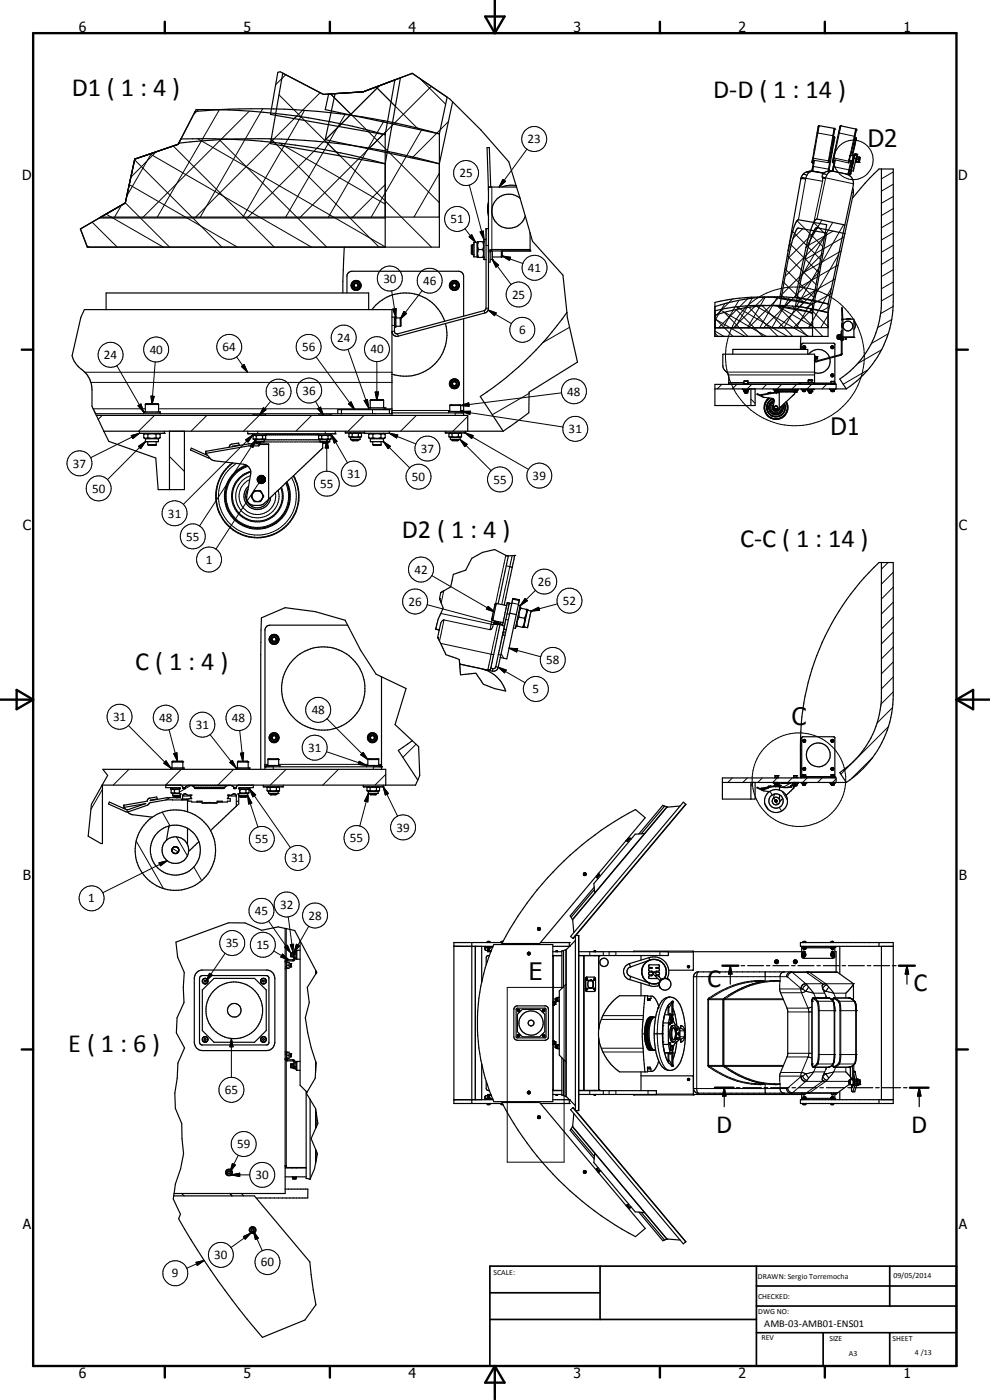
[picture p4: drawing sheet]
<svg xmlns="http://www.w3.org/2000/svg" width="297mm" height="420mm" viewBox="0 0 297 420" stroke-linecap="round" stroke-linejoin="round" font-family="sans-serif">
<defs><g id="words">
<g font-size="7.9">
<text x="21.5" y="28.7">D1 ( 1 : 4 )</text>
<text x="214" y="29.4">D-D ( 1 : 14 )</text>
<text x="120.6" y="161.3">D2 ( 1 : 4 )</text>
<text x="222" y="164.2">C-C ( 1 : 14 )</text>
<text x="40.6" y="201.1">C ( 1 : 4 )</text>
<text x="212.1" y="296.1">C</text>
<text x="274.1" y="297.4">C</text>
<text x="20.5" y="315.6">E ( 1 : 6 )</text>
<text x="214.9" y="339.9">D</text>
<text x="273.3" y="339.9">D</text>
</g>
<g font-size="7.2">
<text x="260.4" y="44.1">D2</text>
<text x="249.2" y="130.6">D1</text>
<text x="237.5" y="217.6">C</text>
<text x="158.7" y="294">E</text>
</g>
<g font-size="4.2">
<text x="23.6" y="9.6">6</text>
<text x="73.1" y="9.6">5</text>
<text x="122.6" y="9.6">4</text>
<text x="172.1" y="9.6">3</text>
<text x="221.6" y="9.6">2</text>
<text x="271.1" y="9.6">1</text>
<text x="6.6" y="54">D</text>
<text x="287.5" y="54">D</text>
<text x="6.8" y="159">C</text>
<text x="287.7" y="159">C</text>
<text x="6.8" y="264">B</text>
<text x="287.7" y="264">B</text>
<text x="6.8" y="369">A</text>
<text x="287.7" y="369">A</text>
<text x="23.6" y="413.4">6</text>
<text x="73.1" y="413.4">5</text>
<text x="122.6" y="413.4">4</text>
<text x="172.1" y="413.4">3</text>
<text x="221.6" y="413.4">2</text>
<text x="271.1" y="413.4">1</text>
</g>
<g font-size="3.9">
<text x="158.3" y="43">23</text>
<text x="137.9" y="53.2">25</text>
<text x="135.2" y="67">51</text>
<text x="158.4" y="81.7">41</text>
<text x="115" y="84.9">30</text>
<text x="127" y="85.5">46</text>
<text x="153.6" y="89.7">25</text>
<text x="155.7" y="100.3">6</text>
<text x="31.2" y="107.8">24</text>
<text x="44.9" y="106.2">40</text>
<text x="66.8" y="105.4">64</text>
<text x="90.6" y="105.4">56</text>
<text x="101.2" y="102.6">24</text>
<text x="111.1" y="106.1">40</text>
<text x="81.6" y="118.8">36</text>
<text x="90.8" y="118.5">36</text>
<text x="170.2" y="118.7">48</text>
<text x="170.6" y="130">31</text>
<text x="126.3" y="135.9">37</text>
<text x="21.9" y="140.3">37</text>
<text x="104.2" y="143.4">31</text>
<text x="27.6" y="147.9">50</text>
<text x="96.1" y="146.5">55</text>
<text x="123.6" y="144.4">50</text>
<text x="148.1" y="145.2">55</text>
<text x="159.8" y="144.1">39</text>
<text x="50.4" y="155.3">31</text>
<text x="55.9" y="162.3">55</text>
<text x="61.8" y="169.2">1</text>
<text x="124.4" y="172.2">42</text>
<text x="161.3" y="175.8">26</text>
<text x="122.6" y="181.8">26</text>
<text x="168.9" y="181.6">52</text>
<text x="163.9" y="199.3">58</text>
<text x="159.8" y="208.1">5</text>
<text x="93.5" y="214.3">48</text>
<text x="33.9" y="216.4">31</text>
<text x="47.8" y="216.6">48</text>
<text x="58.8" y="218.8">31</text>
<text x="69.6" y="216.8">48</text>
<text x="92.5" y="225.6">31</text>
<text x="119" y="249.6">39</text>
<text x="76.6" y="253">55</text>
<text x="105" y="252.8">55</text>
<text x="87.3" y="258.7">31</text>
<text x="26.5" y="270.8">1</text>
<text x="76.5" y="274.6">45</text>
<text x="84" y="272.7">32</text>
<text x="92.5" y="276">28</text>
<text x="67.7" y="284.3">35</text>
<text x="76.9" y="284.8">15</text>
<text x="67.5" y="328.3">65</text>
<text x="71.2" y="344.6">59</text>
<text x="76.7" y="353.9">30</text>
<text x="64.3" y="377.9">30</text>
<text x="51.6" y="383.4">9</text>
<text x="78.3" y="380">60</text>
</g>
<text font-size="3.1" x="229.3" y="398.2">AMB-03-AMB01-ENS01</text>
<g font-size="2.4">
<text x="148.1" y="382.7">SCALE:</text>
<text x="227.4" y="383.8">DRAWN: Sergio Torremocha</text>
<text x="268.1" y="383.6">09/05/2014</text>
<text x="227.5" y="390">CHECKED:</text>
<text x="227.5" y="394.4">DWG NO:</text>
<text x="228.4" y="402.3">REV</text>
<text x="248.8" y="402.4">SIZE</text>
<text x="254.7" y="406.8">A3</text>
<text x="267.8" y="402.5">SHEET</text>
<text x="274.5" y="406.8">4 /13</text>
</g>
</g></defs>
<g fill="none" stroke="#000" stroke-width=".35">
<path d="M58.5 33.4a201.9 201.9 0 0 1 73.3 6.8M97 28.3l-12.2-6.3-3.6 21.1 34.4 6M97 28.3l-12.9-6.8-.7 .2-2.2 12.6 34.4 6.1M98.6 28.2l-1 4.7 34.2 7.3M100.5 28.1l-2.9 13.8 34.2 7.2M109 27.6l14.7-5.6 11.2 7.7 9.4 9.3 8.4 9.6 2.2 7.2M109 27.6l-12 .7M109 27.6l11.1-4.2-4.5 25.7M118.5 24l-2.9 16.4M134.2 29.2l-2.4 11M135.8 30.6l-4 18.5M245.5 37.9h.1"/>
<path d="M53.5 43.3l.8-1.6a204.2 204.2 0 0 1 61.3 7.4M53.5 43.3l-13.1 4.5-2.8 13.1M53.6 43a202.3 202.3 0 0 1 78.2 6.1M115.6 40.4v33.8M115.6 40.4a201 201 0 0 0-56.8-7.5l-5.3 10.4M131.8 40.2v34h-105.6l-2.1-5.5 13.5-7.8M147.2 56.1l-.4-11.8h-.7l.5 12.7M154.9 55.8l.1 .3M154.9 55.8l-1.9-.2-2.4 .5M155 56.1h-8.4v36.7l-.3 .5-.8 .6-26 7a1.5 1.5 0 0 1-1.9-1.2M155 56.1l1 3.4M156 59.5a5.1 5.1 0 0 0-7.6 1.1 5.1 5.1 0 0 0 2.1 7.4 5.1 5.1 0 0 0 7.1-3.1"/>
<path d="M156 59.5l1.6 5.4M244.1 48.4l-.5 2.8 3.5 .7M245.3 51.6v.1M246.4 51.8v.1M247.1 52l-3-.5a2.93 2.93 0 0 0-3.8 2.2l-3.8 21.6M247.1 52l-.2 .2M248.9 47.4l1.2-6.6a2.87 2.87 0 0 0 .2-2.3l-4.7-.7-2 10.8 .4 .3M249.3 51.3l-1.3 .2-.9 .5M249.3 51.3l.3 .1M249.3 51.3l-.5 .1M249.6 51.4l4.2 .8a2.87 2.87 0 0 1 2.2 3.4l-7.5 35.6M250.1 41a.8 .8 0 0 1 .2 1.2l-1.6 9.2"/>
<path d="M250.4 48.4l-.6 2.7 .1 .3h-.3M254.1 52.3h.4M254.7 52.2l-.2 .1M255.3 46.7l1.6-7.8-4.7-1.1-2.4 10.8 .4 .3M255.5 51.2l-.3 1.1-.7 .1M255.5 48.2l-.8 4M255.7 48.3l.1 .3M255.7 59.6l3.8-4.6 4.2-4.3h4.3v39.8a31.3 31.3 0 0 1-14.1 26.2M255.7 49.3l.2 .1M255.7 49.3l-.6 2.7-.4 .2M255.8 48.8l-.1 .5M255.8 48.8l.2 .1"/>
<path d="M255.8 56.4l.2 1.8-7.5 35.6M255.8 48.6v.2M256 46.8l-.3 1.5M256 46.8l-.9-.2-.2 .4-.1 1 .9 .3M256.2 46.6l-.1-.1-.1 .3M256.2 46.6l-.4 2M256.2 46.6l.3 .1M256.3 47.5h.5M256.3 47.5l-.8 3.7M256.5 41.2l.3 .1 .1 .4-1.1 5M256.8 48.5v.1M256.8 48.5v.3l-.2-.1"/>
<path d="M256.8 47.5l-.8 3.9-.5-.2M256.8 48.6h.1M256.9 48.2v.4M256.9 48.1l-.1 .4M256.9 48.6h.5M257 46.7l.1-.4-.6-.1-.2 1.3M257 46.7l.1 .3M257 46.7l-.2 .8M257 47.4l-.1 .7M257.1 47.4v.4M257.1 47.8l-.2 .4M257.1 47.8l.5 .1"/>
<path d="M257.1 47l-.1 .4M257.2 47h.1M257.2 47h-.1M257.3 47l-.2 .4M257.3 47l.4 .1M257.5 48.6h.1M257.6 47.9l-.2 .7M257.7 47.1l-.1 .8M257.7 47.1l-.3 1.5M257.8 47.2h.3l-.2 1.4h-.4M264.5 50.7v40.4a28.1 28.1 0 0 1-12.5 22.7l1.9 2.9M30.2 65.2h101.6"/>
<path d="M37.6 60.9l-7.8 4.5h85.8M103.3 74.2l-.4 13.7M141.7 73.4v3M141.7 73.4l-.3 .3v2.4l.3 .3M141.7 76.4h.5M141.7 73.4h.5M143.2 72.7h-1v4.4h1M143.2 72.7v4.4M143.2 77.1l.1 .2h1.8l.1-.2M143.2 72.7l.1-.2h1.8l.1 .2M143.5 72.5l-.2 .9 .2 1.5M143.5 74.9l-.2 .9 .2 1.5"/>
<path d="M143.5 74.9h1.4M144.9 72.5l.2 .9-.2 1.5M144.9 74.9l.2 .9-.2 1.5M145.8 71.9h-.6v6h.6M146.6 60.7a6.9 6.9 0 0 0 0 4.1M146.6 68.6h-.8v23.9l-.3 .6-26.2 7.1-.6-.1-.3-.4v-4.5M147.7 75.3v2.6h-.6M150.7 75.3l-.1 1.8h-2.9M157.6 64.9l2.2 7.5 9.1 10.2 1.2 11.2M159 69.9v5.4h-11.6l-.3 .3v3.1h-.5M159 74.9h-11.4l-.7 .2-.3 .6M236.5 75.3l1.1-5 .8-2.7a2.25 2.25 0 0 1 1.2-1.6l8.4 1.4-4.2 23.9"/>
<path d="M236.5 75.3l-2.6 14.3 9.9 1.7M239.2 68.6l.4-.1 8.4 1.4-4.2 23.9-9.9-1.7 3.2-17.3a19 19 0 0 1 2.1-6.2zM253.5 70.1l-8.4-1.8a5.7 5.7 0 0 0-2 3.7l-1.2 4.8-3.2 14.9 9.8 2.1M253.5 67.5l-8.4-1.8a7.3 7.3 0 0 0-2.1 4.3l-1.3 4.9-3 14.3 9.8 2M31.8 92.9v-5h78.8v5M104.1 87.9l.1-5.6 .3-.5 .8-.4h32.3a1.52 1.52 0 0 1 1.5 1.5v12M106.1 84.4h1.5l.3 .6a1.13 1.13 0 0 1-.2 1.7l-.1 .2h-1.5a1.63 1.63 0 0 1-.5-1.6zM111.6 92.9a12.5 12.5 0 0 1 21.8 3.5M117.6 95.2h1.1v3h-.3M118.7 95.4l1.6 .1v2.3M120.2 97.8l-1.5 .1M120.3 97.8h-.1"/>
<path d="M133.6 97.1a12.5 12.5 0 0 1-16 15.2M135.6 84.4h1.5l.1 .4a1.29 1.29 0 0 1 0 1.9l-.1 .2h-1.5a1.63 1.63 0 0 1-.5-1.6zM139.1 95.7v29M170.1 93.8l.1 1.5 3.1 13.4-14.6 9v6.2l-7.7 5.5M170.1 93.8a97.6 97.6 0 0 1-26 25.2l6.9 10.4M214.5 93.3a57.9 57.9 0 0 1 29.3 .5M214.5 98.4h29.3M214.5 98.3h34M243.8 91.3v9.7M248.5 91.2v9.8h-34v-10.2a58.1 58.1 0 0 1 29.3 .5M248.5 93.8a57.9 57.9 0 0 0-34 .8M248.5 91.2a57.9 57.9 0 0 0-34 .8"/>
<path d="M252.6 99.4h-.2l-.1 6.9-7.4 2.1-.3-.2v-1.3M252.6 97.1v1.2M252.9 95.8l-.2-3.4h-.2l.1 3.7M253.8 95.8l.6-.2 1 .2M256.2 96.4a1.99 1.99 0 0 1 0 2.5M135.6 113.9h1.5l.1 .2a1.48 1.48 0 0 1-.1 2.3h-1.5l-.2-.3a1.29 1.29 0 0 1 .1-2zM214.5 116.7h39.4M218.7 115.4v-2.2a2.96 2.96 0 0 0-1.4-2.3l-.4-1.2v-3.4h27.5v9.1M218.7 115.2h25.7M219.9 106.3v-1.4h22.5v1.4M222.8 116.7v.2h2.1v-.2M223.1 117h.1"/>
<path d="M223.1 115.2h1.4M223.1 117v.3M223.1 117.3h.3M223.1 117.3l.2 .1M223.2 115.1l.1-.8h1l.1 .8M223.3 116.9l1.2 .1M223.3 117.4v.2h1.1v-.2M223.3 117.4h1.1M223.3 116.9l-.2 .1M223.4 117.9h.8M223.4 117.3h.8M223.4 117v.3"/>
<path d="M223.4 117.6v.3M224.2 117.3h.2M224.2 117v.3M224.2 117.6v.3M224.4 116.9l.1 .1M224.5 117l-.1 .4M225.3 116.7v5M226.6 116.7v5h-12.1v-6.3h36.4v1.3M228.4 118.6l.6 .6 2.6 .3 .6 .3 .1 .6-.4 2.1 .3 .5 1 .1 .6-.5M228.6 118.8l-1.4-.6-.1 .2 1.7 .6M230.6 117.9l-.2 .2M230.6 117.9h.1"/>
<path d="M230.7 119.4a3.6 3.6 0 0 0-.8 4.9 3.6 3.6 0 0 0 4.8 1 3.6 3.6 0 0 0 1.3-4.8M230.7 117.9l.6-.2v.2l-.6 .1M232 116.7v.3h7.5v-.3M232.5 117h6.7M232.5 117.1v.3M232.5 117.4h1.1M232.5 117.1h.2M232.5 117.4l.1 .1M232.6 117.5h6.5M232.6 117.1h-.1M232.7 117.1v.3M232.7 117.1h.6"/>
<path d="M233 117.8h.8v4.8M233 117.9l-.8-.1-3.8 .6v.2M233 117.9l-4.6 .7M233.1 117.6v.2M233.3 117.1v.3M233.3 117.1h.3M233.4 117.1h.2M233.6 117.1v.3M233.6 117.4l-.2 .2h-.8v-.1M233.6 117v.1M238 117v.1M238.1 117.4l.1 .2h.9v-.1"/>
<path d="M238.1 117.4h1M238.1 117.1h.3M238.1 117.1v.3M238.2 117.1h-.1M238.4 117.1v.3M238.4 117.1h.5M238.4 117.6v.6l-4.6 4.4M238.4 117.7h.5M238.9 117.1v.3M238.9 117.6v.1M238.9 117.7l-.1 .1M239.1 117.1v.3"/>
<path d="M239.1 117.1h-.2M239.1 117.4v.1M239.7 115.2v-.3h4.4v.3M240 114.9v.3M240.3 101l-.1 3.9M240.4 116.7v.2h3.7v-.2M240.5 104.9v-1.6l.5-.3h9.1l.4 .3v3.5M240.7 117.2l.1 .2h.8l.2-.2M240.7 117v.2M240.7 117.2h1.1M240.8 116.9l-.1 .1M240.9 104.2l.2 .4h.5"/>
<path d="M240.9 116.9l.1 .1M241 117v.2M241 117.4v.1M241 104.3l.1 .3h.4M241 117.5h.5M241 104.1v.3M241.1 104l.4-.1a.32 .32 0 0 1 .1 .5 .32 .32 0 0 1-.5 0l-.2-.2zM241.1 116.9l-.1 .1M241.3 104l-.2 .1 .2 .3M241.3 104l.2 .2-.2 .2M241.3 104.1l.2 .2M241.3 104.1l-.2 .1 .2 .2"/>
<path d="M241.3 116.9l.2 .1M241.4 104.4h-.1M241.5 117v.2M241.5 117.4v.1M241.5 103.9h-.4l-.1 .2M241.5 103.9l.2 .3-.2 .4M241.6 103.9l.1 .2-.1 .5M241.6 103.9l-.5-.1-.2 .4M241.6 116.9l-.1 .1M241.6 116.9l.2 .1M241.7 116.9l.1 .1M241.8 117v.2"/>
<path d="M242 116.7v.2M242.4 114.9h1.4M242.4 117v.3M242.4 117h1.1M242.4 117.3h.3M242.4 117.3l.1 .1M242.5 114.7l.1-.7h1v.7M242.5 117.4v.2h1.1v-.2M242.5 117.4h1.1M242.5 116.9l-.1 .1M242.7 106.3a3.6 3.6 0 0 1 6.2 1M242.7 117.9h.8"/>
<path d="M242.7 117.3h.8M242.7 117v.3M242.7 117.6v.3M243.5 117.3h.3M243.5 117v.3M243.5 117.6v.3M243.6 116.9l.2 .1M243.6 116.9l-.1 .1M243.7 117h.1M243.8 117v.3M243.8 117.3l-.2 .1M244.4 106.9h.3l-.1 .9"/>
<path d="M244.4 115.1h6.1M244.7 107h.4v.7h-.4M249 116.7v.2h1.7v-.2M249 107.5a3.6 3.6 0 0 1-4.6 4.3M249.2 115.1h1.2M249.3 117.2l.1 .2h.8l.1-.2M249.3 117v.2M249.3 117.2h1M249.3 112.6a.43 .43 0 0 1 .6-.3 .43 .43 0 0 1 .2 .6l-.2 .2M249.3 112.6l.5-.3 .3 .4M249.3 104.2l.4 .4 .4-.2M249.3 112.6l.4 .5"/>
<path d="M249.3 112.6l.2 .3M249.3 115.1v-.6h.9l.1 .6M249.3 116.9v.1M249.4 116.9l-.1 .1M249.4 104.1v.3M249.4 104.4l.1 .2 .5-.1M249.4 104.1l.1-.2 .6 .2M249.5 116.9l.1 .1M249.5 117.4v.1M249.5 117.5h.6M249.6 117v.2M249.6 112.6l.1 .2"/>
<path d="M249.6 112.5h.3v.3h-.3zM249.7 104.1v.3M249.7 112.5l-.1 .1M249.7 112.8h.1M249.7 104.1h.1M249.7 104.4h.1M249.7 116.9l-.1 .1M249.7 104l.2 .1v.3M249.7 104.1l.2 .1-.2 .2M249.7 104l-.2 .2 .2 .2M249.7 112.5h.1M249.9 112.5l-.2 .3"/>
<path d="M249.9 116.9l.2 .1M250.1 117v.2M250.1 104.1v.3M250.1 112.7l-.2 .2h-.4M250.1 104v.4M250.1 117.4v.1M250.1 112.8l-.2-.5h-.4v.6M250.1 104l-.4-.2-.4 .4M250.1 112.8l-.2 .2-.4-.1M250.1 116.9v.1M250.2 116.9l.1 .1M250.3 116.9v.1"/>
<path d="M250.3 117v.2M250.5 107.1v8.3M251.2 100.7v.9M251.2 101.6h.2M251.2 100.7h.2M251.7 100.5h-.3v1.3h.3M251.7 100.5v1.4M251.7 101.6l.1 .3M251.7 101l.1 .1M251.7 100.5h.6M251.8 101.1h.3M251.8 101.1l-.1 .2"/>
<path d="M251.8 100.5l-.1 .1M252.1 100.5l.1 .1M252.1 101.1l.1 .2M252.2 101l-.1 .1M252.2 101.6l-.1 .3M252.3 101.8l-.6 .1M252.4 100.3h-.1v1.7h.1M252.6 102.2l.3-.9h3.3v-5.5h-3.6v10.5l-.1 .3-7.6 2-.5-.3M253 101.3v.7h-.2M253.8 101.3v.5h-.8M256.2 101.1l-3.6 .2M28.7 124.1l-1.1-2.2v-4.9a7.7 7.7 0 0 0-3.9-6.7l-1.4-1.9-.7-1.6 2.7-11.5 1-2.4h92.3v31.8"/>
<path d="M28.7 124.1v.1M28.7 124.2l.2 .5M28.7 124.2h88.9M28.9 124.7l2.3 4.7M28.9 124.7h111.4v4.7M31.2 129.4h119.8M31.2 129.4l1.4 3.1 14.1 5 .8 9.4h7.8v-17.5M41.8 129.4v.6h7.5v-.6M43.1 124.2v-.5h5v.5M43.1 131.4l.5 .2 .8-.2M43.1 130.3l.6-.2 .7 .2M43.1 130.3v1.1"/>
<path d="M43.1 131.4l.5 .3M43.6 123.7v-2.4l.3-.1h3.6l.1 2.5M43.6 131.7v.8h3.9v-.8M43.6 131.7h3.9M43.6 130l-.5 .3M44.3 132.5v.9M44.3 133.4h2.6M44.3 133.4l.3 .2h2l.3-.2M44.4 130.3l1.2-.2 1.2 .2M44.4 131.4l.9 .2 1.5-.2M44.4 130.3v1.1M46.8 130.3l.6-.2 .6 .2"/>
<path d="M46.8 131.4l.5 .2 .7-.2M46.8 130.3v1.1M46.9 132.5v.9M47.5 130l.5 .3M48 130.3v1.1M48 131.4l-.5 .3M50.8 129.4v17.5M61.7 135.5l13-2.3h2.8l.4 .3-.4 .3h-2.9l-12.8 2.3zM61.8 136.1l1.5 1.7 .5 .3 9.3 1.2a2.53 2.53 0 0 1 2.1 2.9l-1.2 6.8a2.24 2.24 0 0 0 2.2 2.7 4.1 4.1 0 0 0 4.4-1.8M62.3 136.7l-4.9-2.2-.3 .5 5.8 2.5M69.6 134.1l2.2-.5-.2-.6-2.1 .3a.88 .88 0 0 0-.8 .9M69.7 138.9a12.5 12.5 0 0 0-2.8 17.1 12.5 12.5 0 0 0 17 3.5 12.5 12.5 0 0 0 4.2-16.8"/>
<path d="M73.9 139.6a9.9 9.9 0 0 0-5.8 13 9.9 9.9 0 0 0 13.1 5.3 9.9 9.9 0 0 0 4.9-13.3M74.2 139.8a9.6 9.6 0 0 0-6 12.5 9.6 9.6 0 0 0 12.8 5.5 9.6 9.6 0 0 0 4.9-13M74.3 129.4v.8h26.3v-.8M75.9 130.2v.4h3.9v-.4M75.9 131.7h1M75.9 130.8h1M75.9 131.7l.5 .3M75.9 124.7h3.9M75.9 130.8v.9M76.4 132h2.9M76.4 132v.6h2.9v-.6M76.4 130.6l-.5 .2"/>
<path d="M76.8 132.8h1.3M76.8 132.8l1.3 .2M76.8 132.6v.2M76.9 131.7h1.9M76.9 130.8h1.9M76.9 130.8v.9M77.7 133.2h2.9v16.7M77.9 133.4h2.7M78.1 132.6v.6M78.8 131.7h.9M78.8 130.8h.9M78.8 130.8v.9"/>
<path d="M79.3 132h16.7M79.3 130.6l.4 .2M79.7 131.7l-.4 .3M79.7 130.8v.9M79.8 130.5h15.7M95.5 130.2v.4h4v-.4M95.5 124.7h3.9M95.6 131.7h.9M95.6 130.8h.9M95.6 131.7l.4 .3M95.6 130.8v.9M96 132h2.9"/>
<path d="M96 132v.6h2.9v-.6M96 130.6l-.4 .2M96.5 131.7h1.9M96.5 130.8h1.9M96.5 130.8v.9M96.8 132.6v1.9l-8.7 8.2M96.8 132.8h1.7M98.4 131.7h1M98.4 130.8h1M98.4 130.8v.9M98.5 132.8l-.2 .2h-1.5M98.5 132.6v.2"/>
<path d="M98.9 130.6l.5 .2M99.4 131.7l-.5 .3M99.4 130.8v.9M101.3 124.2v-1.3h15.5v1.3M102.4 122.9v1.3M103.6 129.4v.5h5.7M104.7 131.1h1M104.7 130.2l.5-.2 .5 .2M104.7 131.1l.5 .2M104.7 130.2v.9M105.2 131.3v.6h2.8v-.6M105.2 131.3h2.8"/>
<path d="M105.2 129.9l-.5 .3M105.6 132.1h2M105.6 132.1l.2 .1 1.8-.1M105.6 131.9v.2M105.7 131.1h1.8M105.7 130.2l.9-.2 .9 .2M105.7 130.2v.9M107.5 131.1h1M107.5 130.2l.5-.2 .5 .2M107.5 130.2v.9M107.6 131.9v.2M108 129.9l.5 .3"/>
<path d="M108.5 131.1l-.5 .2M108.5 130.2v.9M109.3 129.4v.6h7.5v-.6M110.6 122.9v-.5h5v.5M110.6 130.3v1.1M110.6 130.3l.7-.2 .6 .2M110.6 131.4l.5 .2 .8-.2M110.6 131.4l.5 .3M111.1 122.4v-2.2l.2-.3h3.6l.2 .3v2.2M111.1 131.7v.8h4v-.8M111.1 131.7h4M111.1 130l-.5 .3"/>
<path d="M111.8 133.4h2.5M111.8 133.4l.3 .2h2l.2-.2M111.8 132.5v.9M111.9 130.3l1.2-.2 1.2 .2M111.9 131.4l.9 .2 1.5-.2M111.9 130.3v1.1M114.3 130.3l.6-.2 .7 .2M114.3 131.4l.5 .2 .8-.2M114.3 130.3v1.1M114.3 132.5v.9M115.1 130l.5 .3M115.6 130.3v1.1"/>
<path d="M115.6 131.4l-.5 .3M117.6 123.9h21.5M133.6 129.4v.5h6v-.5M134.6 123.9v-.4h4v.4M134.7 131.1h.9M134.7 130.2l.5-.2 .4 .2M134.7 131.1l.4 .2M134.7 130.2v.9M135 123.5v-2h3.1l.1 2M135.1 131.3v.6h2.9v-.6M135.1 131.3h2.9M135.1 129.9l-.4 .3"/>
<path d="M135.6 132.1l.2 .1h1.6l.2-.1M135.6 131.9v.2M135.6 132.1h2M135.6 130.2l1-.2 .9 .2M135.6 130.2v.9M135.6 131.1h1.9M137.5 131.1h1M137.5 130.2l.5-.2 .5 .2M137.5 130.2v.9M137.6 131.9v.2M138 129.9l.5 .3M138.5 131.1l-.5 .2"/>
<path d="M138.5 130.2v.9M232 121.7a1.01 1.01 0 0 0 .4 1.5 1.01 1.01 0 0 0 1.4-.6M232.1 121.5a1.14 1.14 0 0 0 .2 1.8 1.14 1.14 0 0 0 1.7-.9M232.3 120.2a2.13 2.13 0 0 0-1.5 2.7 2.13 2.13 0 0 0 2.7 1.4 2.13 2.13 0 0 0 1.4-2.7M232.5 122l.1 .8h.5l.1-.8M232.5 122l.1-.2h.5l.1 .2M232.5 122l-.2 .3 .5 .5 .6-.5-.2-.3M232.7 121.8l-.2 .2M233 121.8l.2 .2M234.6 124.4l-.7 .4M234.7 124.5a2.79 2.79 0 0 1-4.3-.8 2.79 2.79 0 0 1 1.5-4 2.79 2.79 0 0 0-1.8 3.5 2.79 2.79 0 0 0 3.5 1.8M235.3 121.1l.3 1.6"/>
<path d="M235.4 121.1l.2 1.6M235.6 122.7l-.5 1.1-.5 .6M235.6 122.7l-.2 .8-.7 1M74.4 146.8a3.5 3.5 0 0 0 1.3 5.2 3.5 3.5 0 0 0 4.9-2.1M74.6 145.9a4 4 0 0 0 .8 6.6 4 4 0 0 0 5.8-3.2M75.2 141.6a7.5 7.5 0 0 0-5.2 9.4 7.5 7.5 0 0 0 9.5 5 7.5 7.5 0 0 0 4.7-9.7M76 147.9a1.61 1.61 0 0 1 2.5 0l.6 1-1 1.6h-1.8a1.98 1.98 0 0 1-.3-2.6zM76.3 147.3h1.8a1.81 1.81 0 0 1 .7 1.9 1.81 1.81 0 0 1-1.6 1.3 1.81 1.81 0 0 1-1.7-1.8zM88.1 142.7l-7.5 7.2M152.5 166.8l1.9-.1-3.1 14.9M152.5 166.8l-.4 .1-3.7-2-3.6 .9-3.2 1.8-1.9 3.5-3.7 1.3-.8 3.7-3 1.7-.3 1.9 1.1 2.8a16 16 0 0 0-2.1 5.5l-.2 .8 1.1 .3M152.5 166.8l-3.1 14.4"/>
<path d="M264.5 168.8v40.4a27.9 27.9 0 0 1-12.5 22.7l1.9 2.9M81.5 190.6h1.5l.1 .4a1.46 1.46 0 0 1-.1 2.2h-1.5l-.1-.2a1.45 1.45 0 0 1 .1-2.4zM104.3 187.6l3.9 7.6 4.7 7.2 8.9 4.2-3.3 10.9 7.1 6.6 .3 8.6-.6 1.4M104.3 187.6l-.8-1.5-8.9-2.5-9-1.2-7.2 3-.2 11.1v34.4M104.3 187.6h-23.3l-.9 .3-.3 .4-.3 .5v42.1M131.3 191.3h.1M131.4 191.3l2.4 5.2 4 1.4 .4 4.6 4.6-.4 2.2 3.3 3.5 1.3 3.2 .7a10 10 0 0 0-7.4-6.7l-6.4-1.4M132.2 193.1h.1M132.2 187.2l-.9 4.1M150.1 197.3l-.7 3.2-.6 .7a2.22 2.22 0 0 1-2.2 0M150.2 186.7l-2.7 12.6a2.06 2.06 0 0 1-.8 1.9l-1.4-.2M150.8 190.5l.7 .2"/>
<path d="M151.1 188.8l-2.4 11.5-.6 .4-.9-.2M151.1 188.8l.8 .2M152 181.7l-3.1-.6a1.42 1.42 0 0 0-.6 1.5l-.7 3.5 3.3 .8M152.8 181l-1.7 7.8M152.8 181h.1M152.8 181l-.6-.1-.4 1.7-1.1 5 .6 .3M152.8 181l.7 .2M153 184l1.9 .4M153 184l-2.9 13.3M154.1 188.4l.6 .1M154.7 188.5h.1M154.9 187.7l.3 .2"/>
<path d="M154.9 184.4l-2.8 13.3-2-.4M155.2 187.9l1.6 .4M155.5 181.6l.6 .1M155.7 185.2a3.9 3.9 0 0 0-.5 2.7M155.7 185.2l1.7 .3M155.8 180l-.9 4.4M155.8 180l-1.9-.4-.9 4.4M155.8 180h.1M156.1 181.7l-1.4 6.8M156.1 181.7h.1M156.3 182.5l-.6 1.3v1.4M156.3 182.5l-.4 .1"/>
<path d="M156.3 182.5l1.6 .4M156.8 188.3h.2M157 188.3h.1M157.2 188.1l-.2 .2M157.4 185.5a3.9 3.9 0 0 1-.6 2.8M157.9 182.9a3.4 3.4 0 0 1-.5 2.6M157.9 182.9h.2M158.1 182.9h.1M158.2 182.9v.2M158.2 183.1l-1 5M158.2 183.1l1.1 .3-.8 4.1-.2 .9-1.1-.3M114.5 203.1v27.8"/>
<path d="M30.6 235.6l1.7-2.9-1.4-1.8h84.8v4.7M30.6 235.6l-3.2 5.8-.9 9.6 3.8 2.2h.4v-17.6M49.7 235.6v.8l4.4 .1v.2h-.3v1.6h.5l-.2 1.1h-1a21.4 21.4 0 0 0-8 .9v-.2l2.1-.3-.2-.6-2.1 .3a.88 .88 0 0 0-.7 1l-7.1 1.2 .1 .6M51.2 230.9v-.4h4v.4M51.2 236.4v.4h2.6M51.4 237.9h.9M51.4 237h.9M51.4 237.9l.4 .3M51.4 237v.9M51.6 230.5v-1.8l.2-.2h3l.1 2M51.8 238.2h2M51.8 238.2v.6h2.3"/>
<path d="M51.8 236.8l-.4 .2M52.2 239.1h1.9M52.2 239.1l.3 .1 1.6-.1M52.2 238.8v.3M52.3 237.9l1.5 .1M52.3 237v.9M53.8 236.9l-1.5 .1M54.2 235.6l.4 .2 .3 .8 .6 .1a1.09 1.09 0 0 1 1-1h12.7a1.09 1.09 0 0 1 1 1l.5-.1 .3-.6 .5-.4M55.9 239.8v.3l-5.9-.1-5.2 1-.6 .7-5.9 2M57.1 235.7l1.2 .6M57.1 238.7l.3-.1a.69 .69 0 0 0 .1 1.1h-.9v.8h.9v.2h3.1M57.3 238.7l-1-.1a.85 .85 0 0 0-.8-.4 .85 .85 0 0 0-.7 .7v.9"/>
<path d="M58.3 236.3h9.1M58.3 236.3l.3 .3h8.5l.3-.3M68.4 238.7l1-.1a.85 .85 0 0 1 .8-.4 .85 .85 0 0 1 .7 .6v3.1M68.6 238.7l-.2-.1 .1 .8-.3 .3h.9v.8h-.9v.2h-3M68.6 235.7l-1.2 .6M70.9 230.9v-.4h3.9v.4M71.2 230.5v-1.8l.2-.2h3l.1 2M71.9 239.1h2M71.9 239.1l.2 .1 1.8-.1M71.9 238.8v.3M71.9 238.2h2.4M71.9 237.9h1.9"/>
<path d="M71.9 237h1.9M73.8 237.9l.8 .1M73.8 237h.9M73.8 237v.9M73.9 238.8v.3M74.3 238.2v.6h-2.7M74.3 236.8l.4 .2M74.7 237v.9l-.4 .3M74.8 236.4v.4h-2.9M76 235.6v.8l-4.3 .1-.2 .2h.4v1.6h-.5l.2 .6v2.4l-.7 .6M79 235.6v.5h6v-.5M79.5 230.1h35"/>
<path d="M80 230.1v-.4h4v.4M80.1 236.4l.5-.2 .5 .2M80.1 237.3h1M80.1 237.3l.5 .2M80.1 236.4v.9M80.4 229.7l.1-1.9h3l.1 1.9M80.6 237.5v.6h2.8v-.6M80.6 237.5h2.8M80.6 236.1l-.5 .3M81 238.3h2M81 238.3l.2 .2h1.6l.2-.2M81 238.1v.2"/>
<path d="M81.1 236.4l.9-.2 .9 .2M81.1 237.3h1.8M81.1 236.4v.9M81.5 220.1h1.5l.1 .4a1.41 1.41 0 0 1-.1 2.1h-1.5a1.54 1.54 0 0 1 0-2.5zM82.9 236.4l.5-.2 .5 .2M82.9 236.4v.9M82.9 237.3h1M83 238.1v.2M83.4 236.1l.5 .3M83.9 237.3l-.5 .2M83.9 236.4v.9M109 235.6v.5h6v-.5"/>
<path d="M110 230.1v-.4h4v.4M110.1 236.4l.5-.2 .4 .2M110.1 237.3h.9M110.1 237.3l.4 .2M110.1 236.4v.9M110.4 229.7l.1-1.9h3l.1 1.9M110.5 237.5v.6h3v-.6M110.5 237.5h3M110.5 236.1l-.4 .3M111 220.1h1.4l.2 .4a1.29 1.29 0 0 1 0 2l-.2 .1h-1.4a1.6 1.6 0 0 1 0-2.5zM111 238.1v.2M111 238.3h2"/>
<path d="M111 238.3l.2 .2h1.6l.2-.2M111 236.4l1-.2 .9 .2M111 236.4v.9M111 237.3h1.9M112.9 236.4l.5-.2 .5 .2M112.9 237.3h1M112.9 236.4v.9M113 238.1v.2M113.5 236.1l.4 .3M113.9 237.3l-.4 .2M113.9 236.4v.9M123.7 222.3l-4.2 2.9 5.8 8.9"/>
<path d="M125.3 234.1l-.6 1.5h-94.1M216.7 234.8h37.2M225.3 234.8v5M226.6 234.8v5h-9.9v-6.3h34.2v1.3M228.4 236.7l1.9-.3-1.6 .5-1.5-.6-.1 .1 1.7 .7M228.4 236.7l.2 .2M228.8 237.1l.4 .3 1.7 .2M232 234.8v.2l1.3 .1-.8-.1M232.3 238.3l-.2 1.2M232.3 238.3a2.15 2.15 0 0 0-1.5 2.7 2.15 2.15 0 0 0 2.7 1.4 2.15 2.15 0 0 0 1.4-2.7M232.3 238.3a2.18 2.18 0 0 1 2.6 1.4M232.5 233.5h1.1"/>
<path d="M232.5 235.2v.3M232.5 235.5l.1 .2h.7M232.5 235.5h.7M232.5 235.2h.2M232.5 233.3l.1-.5h.9v.5M232.6 235.2h-.1M232.7 235.8h.6M232.7 235.8h.1M232.7 235.7v.1M232.7 235.2v.3M232.7 235.5h.1M232.7 235.5h.2"/>
<path d="M232.9 235.9h.1M233.2 235.1l.1 .8-2.6 .2 .6-.1v-.2l-.6 .1-.3 .3-2 .4v.1M233.2 235.2h-.5M233.3 234.8l.2 .3 .3-.2M233.4 236.1l.5-.1v1.1M233.5 236v-.3l.2-.1 .5 .1v.3h-.2v.2l1.1 .1M233.8 236l-3.2 .3-1.8 .8M233.9 238.5v1.4M234.3 234.9l.2 .1M234.5 235h2.6M234.7 236.3h2.2M234.9 239.6l-.9 .9"/>
<path d="M236.4 236.3l1.1-.1v-.2h-.2l.1-.3 .6-.1v1M237.1 235h.1M237.2 234.9l-.1 .1M238 236.6l-2.2 2.1M238 233.5h1.2M238.2 233.3v-.5h.9v.5M238.2 234.8l-.2 .3-.3-.2M238.2 235.6h.1M238.3 235.6v.8l-.3 .2M238.3 235.8h.1M238.3 235.8h.6M238.3 235.7v.1"/>
<path d="M238.4 235.1v.5h-.2M238.4 235.5h.1M238.4 235.2h.5M238.9 235.5h.1M238.9 235.5h-.1M238.9 235.2v.3M238.9 235.7v.1M238.9 235.8h-.1M239.1 235.2h.1M239.1 235.5h-.7M239.1 235.2h-.2M239.1 235.2v.5h-.8"/>
<path d="M239.5 234.8v.2l-1.2 .1 .9-.1M240.2 233.5v-9.9a75 75 0 0 1 23.5-54.8h4.3v39.8a31.4 31.4 0 0 1-14.1 26.2M240.4 234.8h1.7M240.5 233.5v-12.1l.5-.3h9.1l.3 .2 .1 12.2M240.5 233.3h10M240.7 233.3h1.1M240.7 235.3h.2M240.7 235.3l.1 .1M240.7 235v.3M240.8 233.1v-.5h.9v.5M240.8 235.4v.1h.8v-.1M240.8 235.4h.8"/>
<path d="M240.8 235h-.1M240.9 222.3l.2 .4M240.9 230.8l.2 .3M240.9 222.3l.6-.3 .2 .3-.2 .4M240.9 230.8l.1 .2M240.9 235h-.2M240.9 235h.1M241 235.3h-.1M241 235v.3M241 235.5v.1M241 235h.5M241 235.6h.5"/>
<path d="M241 222.4l.1 .3M241 235.3h.5M241 235.6h.1M241 230.5l-.1 .3M241 222v.5M241 231l.1 .1M241.1 230.4h.4l.1 .5M241.1 230.4l-.2 .4M241.1 222h-.1M241.1 222.7h.4M241.1 222h.4M241.1 230.4l-.1 .1"/>
<path d="M241.1 230.5v.5M241.1 230.5h.5M241.1 231.1h.4M241.2 230.6l.1 .3M241.3 230.3l-.2 .1M241.3 230.6h.1M241.4 230.3l.3 .4-.1 .4M241.4 222.2l.1 .2M241.4 230.6v.3M241.4 230.9h-.1M241.4 222.2l-.3 .1 .3 .2M241.5 222.2h-.4l.1 .3h.2"/>
<path d="M241.5 230.6h-.4l.2 .4M241.5 235v.3M241.5 235h.3M241.5 230.6v.3M241.5 230.9l-.2 .1M241.5 222.2l-.1 .3M241.5 235.3h.3M241.5 222l.2 .3-.1 .4M241.5 235.5v.1M241.5 235.6h.1M241.6 230.5l.1 .3-.6 .2M241.6 222l-.1 .6-.6-.3"/>
<path d="M241.6 222h-.5l-.2 .3M241.6 222.7h-.5M241.6 231.1h-.5M241.6 230.9l-.1 .2M241.6 235h.2M241.8 235v.3M241.8 235.3l-.2 .1M249 234.8h1.7M249.2 233.3h1.2M249.3 235h.3M249.3 235.3h.3M249.3 235.3l.1 .1"/>
<path d="M249.3 235v.3M249.3 230.8l.4 .4 .4-.2M249.3 230.8l.2 .2M249.3 233.1v-.5h.9l.1 .5M249.4 235.4v.1h.8v-.1M249.4 235.4h.8M249.4 235h-.1M249.4 222.2l.4-.2 .3 .4-.5 .2-.3-.3M249.4 222.2l-.1 .1M249.5 230.5l.4-.1 .2 .2M249.5 222l-.1 .2M249.5 230.5l-.2 .3"/>
<path d="M249.5 230.5l.3-.1a.34 .34 0 0 1 .2 .5 .34 .34 0 0 1-.5 .1M249.5 230.5v.5M249.5 235.5v.1M249.5 235.6h.6M249.5 235.6h.1M249.5 222h.5M249.5 222h.1M249.6 235h.5M249.6 230.6l.1 .3M249.6 235.3h.5M249.6 235v.3M249.6 222.1h.3v.3l-.3 .1z"/>
<path d="M249.6 230.8v-.3h.3v.4l-.2 .1M249.6 230.9l.1 .1M249.6 230.7h.3l-.2 .2M249.7 230.3l-.4 .5M249.7 230.9h.1M249.7 222.2h.1M249.7 222.5h.1M249.7 222.2v.3M249.7 222.2l.2 .3M249.9 230.3l.2 .2M250 222a.42 .42 0 0 1-.1 .7 .42 .42 0 0 1-.6-.4M250 222l.1 .3-.2 .4h-.4l-.1-.5"/>
<path d="M250 222h-.4l-.3 .3M250.1 230.9l-.2 .2-.4-.1M250.1 235v.3M250.1 230.6v.3M250.1 235.3h.2M250.1 230.5v.5M250.1 235.5v.1M250.1 235.6h-.1M250.2 235h.1M250.3 235h-.2M250.3 235v.3M250.3 235.3l-.1 .1"/>
<path d="M37.2 242.3l6.5-1.1-5.5 1.9-5.4-2.4-.2 .6 5.1 2.3 .6 .1M37.2 242.3l.5 .6M38.4 243.7l.3 .4 .8 .4 6.2 .7M50.7 247.9l-.7 4.2M51.6 254.9l.3 .9M51.6 254.9l.1 .7M51.7 254.7l-.1 .2M51.8 255.8l.4 .3M51.9 254.5l-.3 .4M51.9 255.8l.3 .3M52 256l.2 .1M52 254.3l-.1 .1"/>
<path d="M52.2 254.2l-.4 .3M52.2 254.2a1.03 1.03 0 0 1 1.4 .8M52.2 256.1l.3 .1M52.2 254.2l-.2 .1M52.7 254.1l-.6 .2M52.7 254.1l.3 .1M52.7 254.1l.8 .6M53 256.1l-.5 .1M53.4 255.8l-.2 .2M53.4 255.8l-.4 .3h-.8M53.5 254.6l.1 .8-.2 .4M53.5 254.7a1.01 1.01 0 0 1-.1 1.2 1.01 1.01 0 0 1-1.2 .2"/>
<path d="M53.6 255.4l-.1 .2M54.5 240.1v-.3h1.8v3.8M56.3 248.6v4.9M59.1 240.7v-.2h1.5v.5h4.6v-.5h1.5v.2M59.7 252.6l-3.1 2.9M60.8 241l2.1-.2 2 .2M70.9 241.9l-7.7 7.4M188.3 252.1v.4M188.3 252.5l.3 .2M188.6 251.5l.1 .1M188.6 251.5h.1M188.6 251.5l-.7 .7"/>
<path d="M188.7 251.6l-.6 .7h-.3M189 251.6l-.7 .9M189 251.6h-.3M189 251.6l.4 .2M193.4 250.1l-2.8 .3-12.4 14.8 .2 2.8M199.4 241.9l-.5-.2-7.2 8.6M199.4 241.9l-7 8.3M199.4 241.9l.7 .2M200.1 242.1l-28.4 33.9M200.1 242.1l.1 .1M200.2 242.2l-28.4 33.8M204 241.9l-3.8 .3"/>
<path d="M205.7 241.3l-.7-.5-33.8 40.3 .7 .5M205.7 241.3l-33.8 40.3M205.7 241.3l-32.9 39.5M232.9 240.1l-.3 .2 .1 .3M232.9 240.1l.2 .4M232.9 240.1l.2 .2M233.1 240.5l-.4 .1M85.6 278.6v79.6h-33.4M85.6 278.6l2.8 .7 1.6 3M85.6 278.6l-2.1-.4-5 1-5-2.2-4.9-.1-15.8 5.8 .5 4.6 2 4.5-.3 4.5 .2 4.6-2.1 4.5-.2 4.6 2.5 4.5-2 4.5-.2 4.6-.7 4.5 .1 4.6 1.9 4.5 .1 4.5 .5 4.5-.9 4.6-1.6 4.5-.4 2.9M161.4 278.5a.42 .42 0 0 1 .6 0 .42 .42 0 0 1-.1 .7 .42 .42 0 0 1-.6-.3v-.3l.4-.2 .4 .2v.3l-.6 .2-.2-.5M161.5 278.7l.2-.1 .1 .3z"/>
<path d="M167.6 260a96.5 96.5 0 0 1 23.1-17l2.9 2.4-31.7 37.8h-11.3a97 97 0 0 1 17-23.2zM171.4 275.3l.3 .7M171.7 276h.1M171.8 276l.4 3.9M175.2 262.1l.4-.1a.4 .4 0 0 1 .2 .6 .4 .4 0 0 1-.6 0zM175.3 262.3l.2-.1 .1 .2zM178.3 266.2l-7.2 8.7 .3 .4M178.4 267l-7 8.3M179.1 263.1v.3M179.1 263.4l.4 .3M179.5 262.2l-.4 .9M179.6 262l.1 .4-.6 .7"/>
<path d="M179.8 262.6l-.7 .8M179.8 262.5v.1M179.8 262.5l-.3 .1M179.8 262.5l.4 .3M59.2 291.7l1.3-.6h19.8a2.57 2.57 0 0 1 2.2 2.5v19.2a2.52 2.52 0 0 1-2.5 2.5h-19.2a2.51 2.51 0 0 1-2.5-2.5v-19.2l.4-1.3zM60.1 293l.6-.2h19.2l.6 .2 .2 .4-.1 19.8-.5 .4h-19.6l-.4-.2-.2-.6v-19.2zM60.7 297.1l3.5-3.5h12.2l3.5 3.5v12.2l-3.5 3.5h-12.2l-3.5-3.5zM61.4 294.2l.4 .2-.1 .3h-.3zM78.9 294.2l.4 .2-.1 .3-.5-.3zM85.9 288.8h.8v1.8h-.8M85.9 289v1.4M85.9 289.1h.1"/>
<path d="M86 289.7h.7M86.7 289.2h.5M86.7 290.2h.5M87.2 289.2v1M87.9 285.9l.2 1.3M88.1 285.9l-.9 .1v1.1h.7M88.1 286.6h-.2M88.2 285.8h-.1v1.5h.1M88.6 287.4l.4 .5M88.6 285.7l-.2 2.3-.5 .4-1.9 .1-.1 2.2h-.3M88.6 285.7h-.4l-.1 2.3-2.1 .1-.4 .4M89 287.9h1"/>
<path d="M89 285.2v2.7M89 285.2l-.4 .5M89 285.2h1M90 282.3l4.7 8.9M90 282.3v43.4l2.1 2.1M94.7 292.4l-2.5 3.9 .6 4.6-1.2 4.5 .7 4.6 1.1 4.5 1.3 4.1M94.7 291.2l.3 .6-.3 .6M94.7 291.2v1.2M94.9 291.5v.6M136.2 284h11.7M141.6 282.9v48.3M142.6 284v46"/>
<path d="M144.5 284v10.8M145.6 285.1l.2 .1h1.6M145.6 284v1.1M145.6 285.1l.2 .1M146.2 282.8l.8 .1M146.2 284.2h.8M146.2 284.5h.1M146.2 284.5l.1 .1M146.3 285.2l.1 .4h.9M146.3 284.3l-.1 .2M146.3 284.6h.6M146.3 285.2v.3h1"/>
<path d="M146.3 284.3l.1 .1M146.4 284.4v.1M146.4 284.7v.2M146.4 284.9h.4M146.4 284.9h.1M146.5 284.3l-.1 .1M146.7 284.3l.1 .1M146.8 284.4v.1M146.8 284.7v.2M146.8 284.9h.1M146.9 286.8h-.5l-.4 .3-.1 2.5M146.9 284.3l-.1 .1"/>
<path d="M146.9 284.3v.4h-.6v-.1M146.9 284.5h.1M147 282.8l-.2-.3h-.4l-.2 .4M147 284.5l-.7 .1M147.9 284.2h-2.3v.9M148.2 283.5h17.7v47.1h-17.7a58.7 58.7 0 0 1 0-47.1zM150.7 282.9h-14.5v48.3h14.5M150.8 282.8l-.5 .1M150.9 282.5h-.4l-.1 .3M152.9 283.2l-.3 .3M158.4 286.5l.1 .1M158.5 286.1l.2-.1 .1 .3z"/>
<path d="M158.6 285.8h.3l.2 .5-.3 .3h-.3M158.6 285.8l-.2 .1M158.7 285.8l-.5 .2v.3l.3 .2M158.7 285.8l.2 .1M159 286l-.1 .4-.4 .1M159 283.2l-.2 .3M160.5 283.2l-.2 .3M162.2 282.9h8.6v1.1h-4.9M165.9 285.6h2.7M165.9 286.8h2.7M166 286.8v.2M166 286.8l-.1 .2h.1"/>
<path d="M166 286.9v.1M166 286.8h2.6M166.9 285.6v-.2h.4v.2M166.9 299.6v.5M166.9 299.9h.1M166.9 286.8h.1M167 299.6h-.4v.5h.4M167 299.6h.1M167.2 299.5h-.2v1h-.8l-.3 .3M167.2 299.5l-.1 1-1.1 .2v1h-.1M167.2 286.8h.1M167.3 285.6h-.5"/>
<path d="M167.4 299.3v1.2M167.4 299.3l-.2 .2M167.4 299.3h.4M169.1 285.3v10.8M169.1 285.3l-.5 .1v11.2M169.8 295.4l-2 2v19.3l2 2M169.8 285v44.1M169.8 285l-.7 .3M169.9 284.9v44.2M169.9 284.9l-.1 .1M172.6 282.2l-2.7 2.7M172.6 280.8h1.1v52.5h-1.1z"/>
<path d="M172.6 280.8l-.7 .8M173.6 280.8v52.5M173.7 285.6h26.8v1.2h-26.8M173.7 286.8h5.9l.1 21.9M176 293.2h2.3l.3 .3 .1 3.5-.3 .5-2.4 .1-.3-.3-.1-3.5 .1-.3 .4-.3M176 293.3l-.2 .5v3.2l.3 .6M176 297h.1M176 293.8v.3M176 294.1l.1 .1M176.1 293.8h.1M176.1 293.8v.3M176.1 296.8h.1"/>
<path d="M176.1 296.8v.1zM176.1 297h.1M176.1 294.1v.1M176.1 293.8h-.1M176.1 293.8l.1 .2M176.1 296.6l-.1 .4M176.2 296.7h-.2M176.2 296.7v.1M176.2 294l-.1 .2M176.2 296.9v.1M176.2 297l-.1 .1M176.2 296.8v.1"/>
<path d="M176.6 294.3h1.2l.3 .8-.3 1.4h-1.2a2.48 2.48 0 0 1 0-2.2zM177 294.3v-.2h.4v.2M177 296.5h.4M177.7 294.3l.2 .8-.2 1.4M178.2 296.7h.2v.3M178.2 285.6h.5M178.2 294l.2 .2M178.3 285.6v-.2h.4v.2M178.3 296.8l.1 .1M178.3 296.8h.1M178.3 297h.1M178.4 293.8v.4"/>
<path d="M178.4 286.8h.1M178.4 293.9v.1zM178.4 293.8l-.2 .1M178.4 297v.1M178.4 293.8v.1M178.4 296.7h-.2l.2 .3M178.6 286.8h.1M179.6 287h.1M179.6 286.9l.1 .1M188.8 289.2a2.49 2.49 0 0 0-1.7 2.5 2.49 2.49 0 0 0 1.9 2.3M188.8 289.2l.4 1M189 294l5.8 1.8"/>
<path d="M189.2 290.2a1.46 1.46 0 0 0-1.1 1.4 1.46 1.46 0 0 0 1.1 1.4M189.2 293l5.7 2.1M189.2 293l-.2 1M190.2 285.6v-.1h17.8l-.1 5.7h-7.2M192.3 286.8v1.4M192.3 295v3.8M193.5 298.8l-.6 7.7a75 75 0 0 0 .6 15.2M194.3 299h1.5a4.9 4.9 0 0 1 1.9 3M194.8 287.4a4.4 4.4 0 0 1 4.8 1.3 4.4 4.4 0 0 1 .6 5M194.8 295.8l.9 .2 2.1-.2M194.8 287.4l-6 1.8M194.8 287.4l.1 .8"/>
<path d="M194.9 288.2a3.7 3.7 0 0 0-2.4 3.4 3.7 3.7 0 0 0 2.4 3.5M194.9 288.2a3.7 3.7 0 0 1 4.2 1 3.7 3.7 0 0 1 .2 4.4M194.9 288.2l-5.7 2M194.9 295.1l-.1 .7M195.1 300v.2h-.8v-1.4h-8.4a14.1 14.1 0 0 0-6 14.2 15.7 15.7 0 0 0 6 8.7h8.4v-1.4h.8v.2M195.1 300h-.8M195.2 299.7l-.1 .3M195.2 299.7h-.9M195.3 299l-.1 .7M196.4 291.8l-.5 .2 .2 .4M196.4 291.8l.7 .8M196.4 291.8l-.4 .1v.5l2 1.9"/>
<path d="M196.5 291.8l.1 .2M197.4 292.9l1.1 1M197.8 294.9l-1.3 .3-1.6-.1M197.8 295l-1.3 .3-1.2-.1M197.8 295.8l.1 .3M197.9 293.3l-.2-.4-.9-.2 1.1-.3-.1-.6-1-.2 1.1-.3-.1-.6-1-.2 1-.3v-.6h-3.1v.6l1 .3-1 .2-.1 .6 1.1 .3-1 .2-.1 .6 1.1 .3-1 .2-.1 .6 .3 .2h2.5M198 294.5l-.3 .6 .2 .9M198 294.3v.2M198 296.4l.2 .2M198.2 294.3l-.4 .9v.6M198.6 293.8l-.6 .5M198.6 293.8l-.6 .7"/>
<path d="M199.2 293.6a1.78 1.78 0 0 1 2 1.4 1.78 1.78 0 0 1-1.1 2.1 1.78 1.78 0 0 1-2.2-1.1M199.2 293.6l-.6 .2M199.3 293.7l-1.1 .6M199.4 293.6a3.7 3.7 0 0 0-1.4-5.2 3.7 3.7 0 0 0-5.1 1.7 3.7 3.7 0 0 0 2.2 5M200.2 293.7l.5 .3a1.75 1.75 0 0 0-2.5 .3M206.4 290l.4 .1-.2 .2zM208 285.6h32.5M216.7 289.8h4.8M219.1 289.8l.5 2.5h-1zM219.1 289.8v5.6M222.4 289.8h1M224.3 289.8h4.8"/>
<path d="M228.1 294.3l1.5 .1M230 289.8h1M231.9 289.8h4.7M232.8 294.3l1.3 .1M232.8 288.5l.2-.1 .2 .4-.2 .1zM233.9 295.7l.2 1.9 2.2 5.7v13.2l-2.2 5.7-.2 1.9M235.4 291.7l-.9 .3M237.5 289.8h1M238.4 288.5l.2-.1 .2 .4-.2 .1zM239.4 289.8h4.8M240.5 284v3.1l.2 .3 .5 .2 8.9-.1 .4-.4v-3.1M240.5 284.3h10"/>
<path d="M240.9 286.9l.3 .3 .4-.3M240.9 282.9h.8M240.9 284.3v.3M240.9 284.6h.8M240.9 284.6h.1M241 285.6h.5M241 284.4h.6M241 284.6h.6M241 286.4h.4v.2l-.2 .2zM241 282.6l-.1 .2M241.1 284.4v.2M241.1 284.8v.1"/>
<path d="M241.1 282.5l.5 .1 .1 .2M241.1 284.9h.4M241.1 284.9h.1M241.1 282.5l-.1 .1M241.5 284.4v.2M241.5 284.8v.1M241.5 284.9h.1M241.6 285.7v.3M241.6 285.7l-.6-.2-.1 .5M241.7 284.3v.3M241.7 284.6h-.1M243.7 300v.1"/>
<path d="M243.8 299.6l-.1 .3M243.8 299.7l-.1 .4M244.1 299.5l-.2 .1M245.1 289.8h1M247 289.8h4.8M248.6 299.5l.2 .1M248.8 299.5l.8 .4M248.8 299.5h-4.8l-.2 .2M248.8 299.6l.8 .4M249.3 282.8l.8 .1M249.3 284.3v.3M249.3 284.6h.8"/>
<path d="M249.3 284.6h.1M249.4 286.9l.3 .3 .4-.3M249.4 284.4h.7M249.4 284.6h.7M249.5 285.7l.6-.2v.5M249.5 285.7l-.1 .3M249.5 285.6h.6M249.5 284.4v.2M249.5 284.8v.1M249.5 284.9h.4M249.5 284.9h.1M249.6 299.9l.5 .7"/>
<path d="M249.6 286.4h.4v.2l-.2 .2zM249.9 284.4v.2M249.9 284.8v.1M249.9 284.9h.1M250.1 282.8l-.2-.3h-.3l-.3 .4M250.1 286l.3 .3-.3 .6M250.1 284.3v.3M250.1 284.6h.1M250.1 286a.57 .57 0 0 0-.7 .1 .57 .57 0 0 0 0 .8 .57 .57 0 0 0 .7 0M250.5 285.6h.4v6.1M250.9 291.7h-41.4a1.52 1.52 0 0 0-1.4 1.4v33.6l.6 1.2 .5 .2h41.8l3.8-2.7M250.9 291.7l5.2 3.5v4.9"/>
<path d="M252 284v8.3M252.6 289.8h1.1M254.6 289.8h4.7M256.1 295.3l-2.3 2.8M260.2 289.8h1.1M262.1 289.8h4.8M263.7 282.9v1.1M264.5 284v46M267.8 289.8h1.1M268 284h-27.8v-1.1h27.8v48.3h-27.8v-1.2h27.8M269.7 289.8h4.8M272.1 289.8l.5 2.5h-1z"/>
<path d="M272.1 289.8v5.6M61.4 311.7l.4 .3-.1 .2h-.3zM78.9 311.7l.4 .3-.1 .2-.5-.2zM85.6 315.7h.3l.1 2.2 2.1 .2 .4 .4 .1 2.2M85.6 317.9l.4 .4 2.1 .2 .1 2.2h.4M85.9 316.9l.1 .7M85.9 315.8h.8v1.8h-.8M85.9 317.4h.1M85.9 316h.1M85.9 316.7h.8M86 315.8l-.1 .7M86.7 316.2h.5"/>
<path d="M86.7 317.2h.5M87.2 316.2v1M87.9 319.2l.2 1.3M88.1 319.2l-.9 .2v1l.7 .1M88.1 319.9l-.2 .1M88.1 319.8l-.2 .1M88.2 319.1h-.1v1.5h.1M89 318.6v2.6M89 318.6l-.4 .4M89 318.6h1M94.7 318.6l.2 .4-.2 2.4M94.7 318.6v2.8"/>
<path d="M144.5 319.3v10.7M154.4 302.3l.6-.4h8.7l.6 .4 .2 .6v8.3l-.2 .6-.8 .4h-8.2l-.9-.4-.2-.6v-8.3zM154.9 302.8l.3-.2 8.5 .1v8.7h-8.7zM155.2 304.4l1.5-1.5h5.2l1.5 1.5v5.2l-1.5 1.6h-5.2l-1.5-1.6zM155.3 303v.5M155.3 310.5v.6M155.3 303.5l.1 .1M155.3 310.6l.1 .5M155.3 303.1l.1 .5M155.4 311.1h.1M155.4 310.4h.3M155.4 310.4l-.1 .1"/>
<path d="M155.4 310.8h.3zM155.4 310.5h.3M155.5 303.2l.2 .2zM155.6 302.9l.1 .1M155.7 303l.2 .2M155.7 302.9l-.4 .1M155.7 302.9l.3 .5-.6 .2M155.7 310.4l.2 .3M155.7 310.5l.1 .1M155.9 310.8l-.2 .3M155.9 303.3l-.4 .3M156 310.6l-.1 .5h-.6"/>
<path d="M162.8 310.5l-.1 .4 .2 .3 .5-.1v-.5M162.8 303l-.1 .4 .2 .2M162.9 310.6l-.2 .2 .3 .3M162.9 302.9h.3M162.9 310.4l-.1 .1M162.9 310.4h.3M162.9 302.9l-.1 .1M162.9 310.5h.3M162.9 303h.3M163 303.2l.2 .2zM163 310.7l.2 .2zM163.2 310.5l.1 .1"/>
<path d="M163.2 302.9l.2 .2-.2 .5h-.3v-.5M163.2 310.4l.2 .4-.2 .3M163.2 303l.2 .3-.4 .3M165.9 313.2l.1 .3h.9M165.9 312.4h.1v.9l1.1 .3 .1 .9M166 312.9l.1 .3M166 312.8h.4M166 300.9v.6M166 301h.1M166 300.9h.4v.7h-.4M166 312.4h.4v.8h-.4M166 313.1h.1"/>
<path d="M166 312.5h.1M166.1 312.4l-.1 .3M166.1 301.2h.3M166.4 301h.2v.5h-.2M166.4 312.6h.2v.5h-.2M166.9 313.5v.1M166.9 313.9v.6M166.9 313.6l.1 .9h.2M167 300.2h.1M167 313.9h-.4v.6h.4M167 313.9h.1M167 314.2h-.1"/>
<path d="M167.2 300.2l.2 .3M167.2 314.5l.2 .2M167.4 313.6v1.1M167.4 313.6l-.2 .2M167.4 300.5h.4M167.4 314.7h.4M167.4 313.6h.4M168.6 317.5v11.2l.5 .1M169.1 318v10.8M179.7 311.8l-.1 15.4h-5.9M193.4 310h.3M193.4 310l-.1 .4 .4 .1"/>
<path d="M193.4 310.5l.1 2a2.76 2.76 0 0 0 1.7 2.8l.2-.1M193.7 310h.1M193.7 310.5a7.3 7.3 0 0 0 .8 3.8M193.8 310v.1M193.8 310.1v.1M193.8 310.4l-.1 .1M194.5 306.2a7.3 7.3 0 0 0-.8 3.8M194.8 314.1l.9 1.1M194.8 314.1l.1 .3M194.9 306.2a12.1 12.1 0 0 0-.1 7.9M195.4 305.3a3.7 3.7 0 0 0-1.5 3.4 9.7 9.7 0 0 0 1 6.2l.5 .3M195.4 315.2h.4"/>
<path d="M195.4 305.3h.4M195.4 305.3a1.29 1.29 0 0 0-1.5 1.3l-.4 1.8-.1 1.6M195.7 305.3h.6a1.39 1.39 0 0 0-1 1.2 10.5 10.5 0 0 0 .5 8.3l.5 .4h-.6M195.7 305.3a4.2 4.2 0 0 0-1.5 3.6l-.1 2.1 .7 3.1M196.7 305.4a1.55 1.55 0 0 0-1.9 1.6 11.2 11.2 0 0 0 .6 7.7 1.19 1.19 0 0 0 1.3 .4M197.5 302.4l-.1 .3M197.7 318.4l-.8 1.9-.6 .9-.5 .3h-1.5M198.7 300.3a3.2 3.2 0 0 1 5.4 1.4l.8 2.2 .6 3.3v5.6a11 11 0 0 1-3 8 3.2 3.2 0 0 1-4.7-2 24.1 24.1 0 0 1 .2-17.4zM198.9 307.6v5.3M198.9 307h1.7M198.9 313.4h1.7M199 313.9l.3 1.6"/>
<path d="M199.3 305l-.3 1.6M199.4 316h1.4l.2 .4M199.4 304.5l-.6 5v2.7l.6 3.8M199.4 316l.8 2.3 .7 .9M200.4 301.9v2.6M200.4 301.9l-1 2.6M200.4 301.8l.3 .6v2.1M200.4 316v2.6l.3-.5v-2.1M200.6 307v6.4M200.6 313.4l.4 3M200.8 307h.3v.5h-.3zM200.8 313l.3 .1-.1 .4-.3-.1z"/>
<path d="M200.9 301.3l-.5 .6M201 313.5h.1M201 313v.4M201 313.4v.1M201 316.4v-.4h.9v3.7M201 307v.5M201 304.2l-.3 .3h-1.3M201 304.2l-.4 2.8M201.3 305.7v.5M201.3 305.7l-.3 .1 .1 .4h.2M201.4 313.9l.2-.2 .2 .3a1.03 1.03 0 0 1-.3 1.3l-.2-.7zM201.6 304.9l-.3 .1v.4l.3 .1"/>
<path d="M201.6 306.5v.5M201.6 305.7l.3 .1-.1 .4h-.2zM201.6 304.9v.6M201.6 306.5l-.3 .1v.4h.3M201.6 313.7l-.3 .1-.2 .7 .2 .8h.3M201.6 307h.1M201.8 304.5a3.6 3.6 0 0 0 1.8 3.8l.2 .5M201.8 305.7v.5M201.9 300.9v3.6h-.9v-.3M201.9 302.6l.7 2 .5 3.2M202 307.8l-.2 .2a5.5 5.5 0 0 0-.4 3.6l.5 1.1a1.09 1.09 0 0 0 1-1.4 4.4 4.4 0 0 0-.6-3.5h-.8a5.1 5.1 0 0 0-.1 4.7l.7 .3M202.1 308.5h.1"/>
<path d="M202.2 308.5l.4 .7M202.2 308.5h-.2a2.98 2.98 0 0 0-.3 3.1l.4 .4 .6-.9-.1-1.9M202.6 309.2l.1 .9a2.38 2.38 0 0 1-.6 1.9M203 311.4h.2v.6l-.3-.1zM203.1 312.6l-.5 3.3-.7 2M203.2 308.5l-.3 .2 .1 .4h.2M203.2 311.4v.6M203.2 308.5v.6M203.5 310v.5l.2 .1M203.5 310h.1M203.7 310h-.2M203.7 310l.1 .5"/>
<path d="M203.7 310v.6M203.8 311.7l-.2 .5-.8 .6a4.4 4.4 0 0 0-1 3.2M203.8 310.5l-.1 .1M203.8 311.9h.3M203.8 308.8l.2 .4v2.1l-.2 .4M203.8 308.8v1.2M203.8 310.5v1.2M204.1 311.9l.2 .7M204.1 311.9l.2 .9M204.2 308.2l-.1 .5M204.3 307.8l-.1 .8-.4 .1M204.3 307.9l-.1 .2"/>
<path d="M243.6 300.3l.1 19.6 .4 .4h4.5a2.59 2.59 0 0 0 1.8-2.9v-15M243.7 300.1l-.1 .2M249.8 300.2l.2-.6 .2-.1h4.5a2.56 2.56 0 0 1 2.2 2.9l-.1 15.8a2.13 2.13 0 0 1-1.6 2M249.8 319.6l.3 .7 5.1-.1M250.1 300.5l.1 .4M250.1 300.7l.2 .6M250.2 301l.1 .2M250.3 301.4l.1 .2M250.3 301.2l.1 .4M250.4 301.6v.6M250.4 302.2v.2M256.2 319.5v4.4"/>
<path d="M88.6 320.7l.4 .5M89 321.2h1M91.9 327.5v26.2l1.1 .2M92.1 327.8l-.2 .3 1.1 1.8M93 329.9l1.7 2.9M93 329.9v24M94.7 332.8l.2 1.1M94.7 321.4l-.1 2.2-2.5 4.2M94.7 332.8v5.9M94.9 333.9l.5 3.3-.5 1.1M94.9 338.3l-1.6 3.4 1.4 3.2M94.9 333.9v4.4"/>
<path d="M136.2 330h11.7M145.6 329v1M145.6 329v.9h2.3M145.9 324.5l.1 2.4 .9 .4M146 328.8l-.4 .2M146.2 331.2l.1 .3 .7-.2M146.3 329.8l.7 .1M146.3 329.5l.1 .1M146.4 329.2v.2M146.4 329.6v.1M146.4 329.2h.4M146.5 329.5l-.1 .1"/>
<path d="M146.7 329.5l.1 .1M146.8 329.2v.2M146.8 329.6v.1M146.9 329.5l-.1 .1M146.9 329.5l-.6-.1-.1 .5M146.9 329.5l.1 .2M146.9 329.5h-.7M147 331.3h.1M147 329.7l-.1 .1M147 331.2l-.8 .1M147.3 328.5h-1v.3M147.3 328.6h-.9l-.1 .2"/>
<path d="M147.4 328.8l-1.8 .2M150.3 331.2l.5 .1M150.4 331.3l.1 .2h.4M150.6 330.9h11.3l31.7 37.8-2.9 2.4a95.7 95.7 0 0 1-40.1-40.2zM152.6 330.6l.3 .3M158.5 327.5l.4 .1 .1 .3-.1 .3h-.5M158.5 327.5a.41 .41 0 0 1 .6 .3 .41 .41 0 0 1-.3 .5l-.6-.3v-.3M158.5 327.5l-.3 .2M158.5 327.5l-.2 .2M158.5 327.8l.2-.1 .1 .3zM158.8 330.6l.2 .3M160.3 330.6l.2 .3"/>
<path d="M161.3 335.2l.1 .4M161.5 335.7h.2M161.5 335.2l.3 .2zM161.7 334.9l-.4 .3v.2l.5 .3 .3-.3-.1-.4-.3-.1-.3 .1M161.8 334.9l.3 .3-.3 .5M165.9 328.5h2.7M165.9 327.3h2.7M165.9 330h4.9v1.2h-8.6M166 327v.2M166 327.1h.1M166 327h-.1l.1 .2M166 327.2h2.6"/>
<path d="M166.8 328.5h.5M166.9 327.2v.1M167.2 327.2v.1M167.3 328.5l-.1 .2h-.3v-.2M169.1 328.8l.7 .3M169.8 329.1h.1M169.9 329.1l2.7 2.7M171.2 333l.8-.6 33.7 40.3-.7 .6zM171.4 338.8l7 8.3M171.4 338.8l-.3 .4 7.2 8.6M171.7 338.1l28.4 33.8M171.7 338.1l-.3 .7"/>
<path d="M171.8 338.1l28.4 33.8M171.8 338.1h-.1M172.2 334.2l-.4 3.9M172.8 333.3l32.9 39.4M173.7 327.3h23.2v1.2h-23.2M178.2 328.5h.5M178.3 328.5v.2h.3M178.4 327.2v.1M178.6 327.2v.1M178.7 328.5v.2M178.7 328.7h-.1M179.6 327h.1"/>
<path d="M179.7 327.1l-.1 .1M192.3 321.7v5.6M192.3 322.9h15.6l.1 5.7-17.8-.1M194.3 320.5h.8M194.3 320.8h1v.7M195.1 320.5l.1 .3M206.4 323.9l.3-.1 .1 .2-.3 .1zM208 328.5h32.5M214.5 326.4h5.6M217.3 326.4l.5 2.5h-1zM217.3 326.4v5.7M220.9 326.4h1.1"/>
<path d="M222.9 326.4h5.5M229.3 326.4h1M229.6 325.4l-1.5 .1M231.2 326.4h5.6M234.1 325.4l-1.3 .1M234.5 327.8l.6 .3M237.7 326.4h1M239.6 326.4h5.6M240.5 328.1v1.9M240.5 329.8h10M240.9 328.1l.2 .5 .4-.1 .1-.4M240.9 331.2h.8"/>
<path d="M240.9 331.3h.1M240.9 331.3l.1 .2 .7-.2M241 328.5h.5M241 329.4l-.1 .4M241 329.7h.7M241 329.4v-.1h.6l.1 .2M241 329.4l.7 .1M241 329.4l.1 .1M241.1 329.2v.1M241.1 329.5v.2M241.1 329.7h.1M241.1 329.7h-.1"/>
<path d="M241.1 329.2h.4M241.2 329.4l-.1 .1M241.4 329.4l.1 .1M241.5 329.2v.1M241.5 329.5v.2M241.5 329.7h.1M241.5 329.7h-.1M241.6 329.4l-.1 .1M241.7 331.3h.1M241.7 329.5v.3M241.7 329.7h.1M241.7 329.7h-.1"/>
<path d="M246 326.4h1.1M247.9 326.4h5.6M249.3 329.5v.3M249.3 331.2v.1M249.3 329.7h.8M249.3 329.7h.1M249.3 331.3l.1 .2 .7-.2M249.4 328.1l.3 .5 .4-.1v-.4M249.5 329.4v.1M249.5 328.5h.6M249.5 329.2v.1M249.5 329.5v.2"/>
<path d="M249.5 329.7h.1M249.5 329.2h.4M249.6 329.4l-.1 .1M249.8 329.4l.1 .1M249.9 329.2v.1M249.9 329.5v.2M249.9 329.7h.1M249.9 329.7h-.1M250 329.4l-.1 .1M250.1 329.4v-.1h-.7l-.1 .2M250.1 329.4v.4M250.1 331.3h.1"/>
<path d="M250.1 329.4l-.8 .1M250.1 331.2l-.8 .1M250.5 328.1v1.9M250.9 328.1v.4h-.4M252 327.5v2.5M253.8 321.7l1.3 1.5M254.4 326.4h1M254.8 324.8v-.4l.2 .4M254.8 324.3v1.1M254.8 324.2l.1-.2h1l.1 .2M254.8 324.8v.4l.2-.4M254.8 324.2v.1"/>
<path d="M254.8 324.8h.2M255.1 320.2l.2 3.3M255.2 320.2l.1 3.3M255.3 323.5l.5 .3M255.3 323.5l.2 .2M255.5 325.5v1.7l.3 .5h.7l.6-2.1M255.5 323.7v.3M255.5 323.7l.3 .1M255.7 325.5l.1 .9zM255.7 323.8v.2M255.8 323.8l-.1 .2M255.8 323.8h.1"/>
<path d="M255.8 325.7l.1 .1M255.9 325.8h.4M256 324.2l-.1 1.3-1.1-.1M256 324.2l-.1 1.6M256.1 325.8h.1M256.1 323.8h.1M256.2 323.9l-.3-.1 .1 .4M256.2 321.5l.3 .1M256.2 322.5l.3 1.5a6.5 6.5 0 0 1-.6 3.6v.1M256.2 323.9l.3 .5-.2 1.4M256.2 323.9v1.8M256.2 325.7l-.2 .1"/>
<path d="M256.2 325.1v.6M256.3 326.4h5.6M256.3 325.8h.1M256.5 321.6h.1M256.5 321.6l.5 2.3M257 323.9l.1 1.7M257 323.9h.1M257.1 323.9h.5l.1 .3M257.1 323.9l.1 .3M257.2 324.2l-.1 1.4M257.2 325l.1 .2M257.2 324.2l.1 .2"/>
<path d="M257.3 325.2l-.1 .2M257.3 324.4l-.1 .2M257.3 324.4h.4M257.3 325.2h.4M257.7 324.4v-.3h.4v1.3l-.4 .1v-.3M257.7 324.2l.1 .2M257.7 324.4v.8M257.8 325.2l-.2 .5-.5-.1M257.8 324.4v.8M262.7 326.4h1.1M263.7 330v1.2M264.7 326.4h5.5"/>
<path d="M271.1 326.4h1M273 326.4h5.6M275.8 326.4l.5 2.5h-1zM275.8 326.4v5.7M52.1 358.9h24.2l16.7 19.8 1 8.4 .8 4.5-3.3 4.6-12.8 5.2a220.4 220.4 0 0 1-25.1-35.6l.5-1.4-2.1-4.6zM52.2 358.2l-.1 .7M54.5 358.2l.7 .7M68.4 351.7l.3-.2 .3 .2v.3l-.3 .3-.3-.3zM69 358.2l.6 .7M72.5 358.2l.6 .7M85.6 353.2h6.3M85.6 350.5h6.3"/>
<path d="M85.6 349.9h.3v.5zM85.6 356.9h6.8l-.1 2.6h-15.4M85.8 349.9l.1 .2M85.9 350.4h6M87.7 350.4v.1M87.7 353.2h1.2M87.8 353.3v.5h.9M88.8 353.7l-.1 .1M88.8 353.3v.4M88.9 350.4v.1M94.7 349l-.3 1.8-1.4 3.1M94.7 344.9l.2 .4"/>
<path d="M94.7 344.9v4.1M94.9 345.3l.3 .9-.3 2M94.9 348.2l-.2 .8M94.9 345.3v2.9M175.1 351.4l.5-.1 .3 .3-.2 .4-.3 .1M175.1 351.4l-.1 .5 .3 .1M175.2 351.5h.5M175.2 351.5v.5M175.3 352.1h.2M175.3 351.6l.2-.1 .1 .3zM175.8 351.6l-.3 .5M178.4 346.1l-.2 2.8 12.4 14.8 2.8 .2"/>
<path d="M179.1 351l.6 .7-.1 .3M179.1 350.9v.1M179.1 350.9l.4 1M179.1 350.7l.7 .8M179.1 350.6v.1M179.1 350.6v.3M179.5 350.4l-.4 .2M179.5 351.5h.3M180.2 351.3l-.4 .2M75.5 368.9l.3-.1 .3 .1v.5l-.3 .1-.3-.1zM187.8 361.7h.3l.6 .8M187.9 361.9l.7 .6"/>
<path d="M188.3 361.6h.1M188.3 361.6v.3M188.3 361.6l.7 .9M188.6 362.5h.1M188.6 361.3l-.3 .3M188.7 362.5h.3M188.7 362.5h-.1M189.4 362.2l-.4 .3M191.7 363.8l7.2 8.6 .5-.2M192.4 363.9l7 8.3M200.1 371.9h.1M200.1 371.9l-.7 .3"/>
<path d="M200.2 371.9l3.8 .3"/>
<circle cx="106.8" cy="85.7" r=".6"/>
<circle cx="106.8" cy="85.6" r="1.12"/>
<circle cx="106.8" cy="85.7" r="1.5"/>
<circle cx="106.8" cy="85.7" r=".76"/>
<circle cx="136.3" cy="85.7" r=".6"/>
<circle cx="136.3" cy="85.7" r=".77"/>
<circle cx="136.3" cy="85.7" r="1.49"/>
<circle cx="136.4" cy="85.7" r="1.1"/>
<circle cx="254.4" cy="97.9" r="1.48"/>
<circle cx="136.3" cy="115.2" r="1.5"/>
<circle cx="136.3" cy="115.2" r=".6"/>
<circle cx="136.3" cy="115.2" r="1.11"/>
<circle cx="136.3" cy="115.2" r=".75"/>
<circle cx="249.7" cy="104.2" r=".37"/>
<circle cx="82.2" cy="191.9" r="1.5"/>
<circle cx="82.2" cy="191.9" r=".75"/>
<circle cx="82.2" cy="191.9" r=".6"/>
<circle cx="82.2" cy="191.9" r="1.12"/>
<circle cx="97" cy="206.7" r="12.5"/>
<circle cx="82.2" cy="221.4" r=".76"/>
<circle cx="82.2" cy="221.4" r="1.12"/>
<circle cx="82.3" cy="221.4" r="1.48"/>
<circle cx="82.3" cy="221.4" r=".59"/>
<circle cx="111.7" cy="221.4" r="1.11"/>
<circle cx="111.7" cy="221.4" r="1.5"/>
<circle cx="111.7" cy="221.4" r=".61"/>
<circle cx="111.7" cy="221.4" r=".77"/>
<circle cx="245.5" cy="226.6" r="3.6"/>
<circle cx="52.6" cy="255.1" r="4"/>
<circle cx="52.6" cy="255.1" r="7.5"/>
<circle cx="52.6" cy="255.1" r="12.1"/>
<circle cx="232.8" cy="240.4" r="1.14"/>
<circle cx="232.9" cy="240.4" r="3.5"/>
<circle cx="175.5" cy="262.4" r=".44"/>
<circle cx="61.5" cy="294.5" r=".79"/>
<circle cx="61.5" cy="294.4" r=".86"/>
<circle cx="79.1" cy="294.5" r=".79"/>
<circle cx="79.1" cy="294.4" r=".86"/>
<circle cx="181.2" cy="288.8" r="1.25"/>
<circle cx="206.6" cy="290.1" r=".35"/>
<circle cx="233" cy="288.6" r=".58"/>
<circle cx="233" cy="288.6" r=".46"/>
<circle cx="238.6" cy="288.6" r=".57"/>
<circle cx="238.6" cy="288.6" r=".47"/>
<circle cx="241.2" cy="286.5" r=".57"/>
<circle cx="241.2" cy="286.5" r=".47"/>
<circle cx="249.8" cy="286.5" r=".47"/>
<circle cx="61.5" cy="311.9" r=".78"/>
<circle cx="61.6" cy="312" r=".87"/>
<circle cx="70.3" cy="303.2" r="2.03"/>
<circle cx="70.3" cy="303.2" r="8.5"/>
<circle cx="79" cy="312" r=".88"/>
<circle cx="79.1" cy="311.9" r=".79"/>
<circle cx="159.3" cy="307" r=".88"/>
<circle cx="159.3" cy="307" r="3.6"/>
<circle cx="206.6" cy="323.9" r=".33"/>
<circle cx="68.7" cy="351.9" r=".87"/>
<circle cx="68.7" cy="351.9" r="1"/>
<circle cx="75.8" cy="369.1" r="1.01"/>
<circle cx="75.8" cy="369.2" r=".86"/>
</g>
<g fill="none" stroke="#000" stroke-width=".3">
<path d="M59.6 32.9l-1.6 1.5M65.8 32.9l-18.6 32.3M74.8 33.4l-32.1 32M78.8 32.6l-18.7 32.6M83.7 28.4l45.8 45.8M85.7 22.4l-3 3M91.4 33.1l-18.5 32.1M96.1 27.8l-37.6 37.6M103.5 34.4l-17.8 30.8M105.6 34.6l-6.4-6.4 17.1 17.1M113.9 25.7l-39.7 39.7M115.2 36.2l-16.6 29"/>
<path d="M118.6 31.9l-5.8-5.8 12.8 12.7M126 23.6l7.7 7.7M126.6 38.8l-15.2 26.4M129.4 25.9l-39.5 39.5M134.5 36.5l-10.9 10.9M245.2 39.9h.2M245.4 39.9l-1.6 9M245.4 39.9l4.5 .8M245.8 37.7v.1M245.8 37.8l-.4 2.1M250.3 38.5h.1M250.3 38.5l-.4 2.2"/>
<path d="M251.6 39.9h.2M251.8 39.9l-1.6 7.5M251.8 39.9l4.5 1M252.3 37.8h.1M252.3 37.8l-.5 2.1M256.8 38.7h.1M256.8 38.7l-.5 2.2M38.8 55.4l32.4 18.8M40.4 48l26.2 26.2M45 46.2l48.5 28M45.4 46.1l-7.3 12.7M46.9 45.6l-7.6 7.6"/>
<path d="M52 43.8l30.3 30.4M59.4 41.7l56.2 32.4M65.8 42l32.2 32.2M81.2 41.7l32.5 32.5M81.4 41.8l1.6 1.6M83.9 43l31.7 18.3M115.6 55.4l-10 10M116.5 45.5l15.3 15.3M131.8 51.9l-7.6 13.3M140.8 55.5l4.4 16.4M147.6 56.1v18.8M150.9 53.8l.8 .6-1.9 1.7z"/>
<path d="M158.1 44.7l-8.3 11.4M240.3 53.7h1.4M240.4 53.3h.1M240.4 53.3l1.4 .2M240.8 52.4l.6-.1 .7 .3M241.7 53.7l-2.1 12.3M241.8 53.5l-.1 .2M241.8 53.5l5 .9M242 51.6l.7 .3M242.1 52.6l-.3 .9M242.7 51.9l-.6 .7M243.6 48.6l.4 .3"/>
<path d="M243.6 51.1l.2 .3M243.8 51.4h.1M243.8 50h.3M243.8 51.4l3.4 .5M243.8 47.4l4.7 .9M244.1 50l-.3 1.4M244.1 50l4.4 .8M244.1 51.5h-.7l-.7 .4M244.4 48.1l-.3 1.9M244.4 48.1l4.1 .7M244.4 48.1l-.3 .3M245.9 51.7v.1"/>
<path d="M246.7 53.1l1 .3M246.7 53.1l.1 .4M246.8 53.5v.9M246.8 53.5l.9 .1M246.8 54.4l-2.6 12.4M246.8 52.2l-.1 .9M246.8 52.2h.5l.8 .3M246.8 52.2h.1M247.7 53.6l-2.6 12.1M247.7 53.4v.2M247.7 53.4l8.4 1.8M248 51.5l.7 .3"/>
<path d="M248.1 52.5l-.4 .9M248.5 50.8h.3M248.5 50.8v.6M248.5 48.3h.3M248.5 48.3v.5M248.7 51.8l-.6 .7M248.8 48.3l-.3 .5M248.9 47.4l-.1 .9M249.7 43.2h.2M249.8 48.6l.1 .2M249.8 51.1l.1 .3M249.9 43.2l-1.4 7.6"/>
<path d="M249.9 43.2l.2 .1M249.9 40.7l.2 .1M249.9 40.7l-1.4 7.6M249.9 48.8h.1M249.9 51.4l4.5 .9M249.9 51.4h.1M249.9 48.8l.3 .1M250 50h.2M250 47.4h.2M250.1 43.3h.1M250.1 51.4h-.7l-.7 .4M250.2 50l-.3 1.4"/>
<path d="M250.2 50l4.5 1M250.2 47.4l-.3 1.4M250.2 47.4l4.5 1M250.3 41v.1M250.3 41.1l-.4 2.1M250.6 48h.1M250.6 48l-.2 .4M250.7 48l-.5 2M250.7 48h-.1M250.7 48l3.9 .9M254.7 52.2l-.3 .1M254.7 51h.2"/>
<path d="M254.7 51l-.3 1.4M254.7 48.4l-.1 .5M254.7 48.4h.1M254.8 48l-.1 .4M254.8 48.4h.1M254.8 52.2v.2M254.9 51h.1M254.9 48.4l-.3 .5M255 48.1l-.1 .3M255.1 52l.2 .1M255.1 46.6l-.3 1.4M255.3 48.2l-.6 2.8"/>
<path d="M255.3 51l.2 .1M255.6 57.7h.5M255.7 49.1h.2M255.7 49l.2 .1M255.8 49.9l.4 .7M255.9 48h.3M256 43.4l.3 .1M256.1 47.5h.2M256.3 43.5l.2 .1M256.3 43.5l-.7 3.2M256.3 40.9l-1.2 5.7M256.3 40.9l.2 .1"/>
<path d="M256.5 46.6l.5 .1M256.5 46.3l.6 .1M256.5 46.2l.6 .1M256.8 41.3l-.5 2.2M268 59l-3.5 2M268 55.3l-3.5 2.1M268 51.6l-3.5 2.1M26 73.7l.8 .5M27.6 66.7l7.6 7.5M31.8 64.3l17.2 9.9M36.4 61.6l-2 3.6M37.6 60.9l13.3 13.3"/>
<path d="M139.5 68.6l3.2 4.1M140.8 71.1l.7-.7 1.2 2.3zM144.1 69.6l.9-.3 .2 2.6zM145.8 73.7h.8M147.7 77.9l1.9 1.7-.8 .6zM147.7 77.9l5.6 7.5M150.4 77.1h.1M150.4 75.3v1.8M150.7 76.8l2.5 .4-.3 .9zM150.7 76.8l6.2 2.3M236.2 76.8l8.7 8.6M236.9 73l8.6 8.6"/>
<path d="M237.8 69.4l8.4 8.4M239.1 66.3l7.7 7.7M240.8 68.7l-2.9 2.8M244.1 66.7l3.4 3.4M244.6 69.3l-8.1 8.2M245.4 68.4l-1 .5M246.6 66l-4.8 8.3M246.9 76l-12.3 12.4M247.9 70.6l-12.3 12.3M249.9 66.8l-10.2 17.6M250 69.3l-7.3 4.3M251.5 79.5l-11.7 6.7"/>
<path d="M251.6 76.5l-12.7 21.8M252.4 75.3l-11.7 6.7M253.1 67.4l-12.7 22.1M253.2 71.1l-11.6 6.8M268 77.3l-3.5 2.1M268 73.6l-3.5 2.1M268 70l-3.5 2M268 66.3l-3.5 2.1M268 62.6l-3.5 2.1M117.5 87.3l1.2 7.9M117.6 97.7h.8M117.6 99.4h.8"/>
<path d="M117.9 92.8l1-.2-.2 2.6zM120.1 95.4h.1M120.1 95.4v2.5M121.2 93.5l.8 .6-1.9 1.7zM126.7 87.2l-6.6 8.6M145.3 93.2l.2 .7M145.8 92.5h.8M146.5 93l2.4 .9-.5 .8zM146.5 93l7 4.1M170.9 98.2l-8.1 4.7M214.5 99.4l2.7 1.6M214.5 95.7l9.1 5.3"/>
<path d="M214.5 100l.9 1M214.5 95.5l5.4 5.5M216.1 93l13.8 8M217.3 93.8l7.1 7.2M217.4 91.2l-2.9 5M219.7 89.8l-5.2 5.2M220.9 92.9l8 8.1M221 92.1l15.3 8.9M221.7 90.2l-4.7 8.1M224.7 89.3l-9.2 9.1M224.7 92.2l8.7 8.8M225.7 89.5l-5.1 8.8"/>
<path d="M226.6 91.7l16 9.3M228.8 91.8l9.1 9.2M229.3 89.2l-9.3 9.2M229.6 89.2l-5.3 9.1M233.1 91.7l9.3 9.3M233.3 91.9l10.5 6.1M233.3 89.1l-5.3 9.2M233.6 89.4l-9.1 9M234.2 88.3l1.6 1.6M234.9 84.5l6.4 6.3M235.5 80.6l8.6 8.6M236.9 89.3l-5.3 9"/>
<path d="M237.8 91.9l9.1 9.1M240.3 89.6l-5.1 8.7M242.4 93.5l1.4 .8M243 92.6l5.5 5.4M243.8 97.1l-1.3 1.3M243.8 92.6l-5.8 5.8M244.1 92.4l-1.3 1.2M245 86.9l-11.5 11.5M246 81.4l-17 17M248.5 94.6l-2.2 3.7M248.8 92l-2.3 1.4M249.4 86.5l-6.8 11.8"/>
<path d="M249.7 87.9l-7.8 4.5M250.6 83.7l-11.7 6.7M252.9 95.8v5.3M267.5 95.9l-4.2 2.4M267.9 92l-3.7 2.1M268 88.3l-3.6 2M268 84.6l-3.5 2.1M268 80.9l-3.5 2.1M25.4 111.7h92.2M27.3 114.8h90.3M35.1 109.7l8 14M45.3 118.9l1 .1-.7 2.4z"/>
<path d="M46.6 108.6l-1 12.8M71 107.1l3.3 4.6M72.4 110l.8-.6 1.1 2.3zM94.8 107.1l11.6 15.8M104.4 104.8l6.2 17.6M112.6 117.6h1l-.5 2.6zM113.1 108.5v11.7M119.3 100.2l.2 .7M158.7 118.1l-11 6.4M168.5 117.9l-30.3 3.8M216.6 115.4l-1.4 1.3M218.1 111.7h26.3"/>
<path d="M218.6 112.5h25.8M218.7 114.8h4.5M221.1 115.4l-1.4 1.3M223.2 114.4h1.2M224.4 114.8h18M225.3 119.8l1.3 1.3M225.6 115.4l-1.4 1.3M230 115.4l-1.3 1.3M230.8 119.5a3.5 3.5 0 0 0-.9 4.8 3.5 3.5 0 0 0 4.8 1 3.5 3.5 0 0 0 1.2-4.7M231.1 119.5a3.3 3.3 0 0 0-1.1 4.6 3.3 3.3 0 0 0 4.5 1.1 3.3 3.3 0 0 0 1.3-4.5M232 119.8a2.68 2.68 0 0 0-1.7 3.4 2.68 2.68 0 0 0 3.6 1.6 2.68 2.68 0 0 0 1.3-3.6M232.9 116.7v.3"/>
<path d="M233.1 117.6h.1M233.1 117.6h5.3M233.6 117h4.4M234.5 115.4l-1.3 1.3M238.4 117.6h.1M238.7 116.7v.3M239 115.4l-1.3 1.3M242.5 114.1h1.1M242.7 114.9v.3M243.5 115.4l-1.4 1.3M243.6 114.1h.1M243.8 114.8h.6"/>
<path d="M244.4 107.7h.2M244.4 108.2h.2M244.4 114.9h4.9M244.9 108.4v.2M245.1 107v.7M248 115.4l-1.4 1.3M249.3 114.6h.1M249.3 114.6h1M249.8 115.1v.3M250.3 114.9h.2M252.3 106.4v.2M252.4 100.8h.2"/>
<path d="M252.4 106.2h.2M253.7 101.8h.1M253.7 101.3v.5M260.3 111.1l-7.3 4.2M264.4 105l-7.2 4.2M266.4 100.2l-5 2.9M27.9 122.7h15.7M30.6 124.7l-1.1 1.2M39.4 130.7l2.4-.7-2 1.6zM41.4 121.8l.9-.6 .8 2.5zM41.5 133.9l2.1-1.4-1.4 2.2zM41.8 130l-14.6 7.4"/>
<path d="M43.6 121.4h.1M43.6 121.4h4M43.6 132.5l-11.3 11.4M46.4 124.7l-4.8 4.7M47.6 122.7h63M50.8 137l4.5 4.5M62.1 124.7l-4.8 4.7M69.9 138.9a12.4 12.4 0 0 0-3 16.9 12.4 12.4 0 0 0 16.8 3.6 12.4 12.4 0 0 0 4.3-16.5M70.9 139.1a11.7 11.7 0 0 0-3.7 15.9 11.7 11.7 0 0 0 15.9 4 11.7 11.7 0 0 0 4.4-15.7M73.7 132l2.2-1.4-1.5 2.1zM74.4 140a9.4 9.4 0 0 0-6 12.1 9.4 9.4 0 0 0 12.3 5.5 9.4 9.4 0 0 0 5-12.6M75.9 130.6l-20.9 20.8"/>
<path d="M76.8 132l-.9 2.3-.8-.5zM76.8 132l-16.9 25.9M77.3 129.4v.8M77.8 124.7l-4.8 4.7M78.1 132.6h.1M78.1 132.6h18.7M79 122.3l.8 .7-1.9 1.6zM79.8 130.3h15.7M81.2 120.4l-3.3 4.2M93.5 124.7l-4.7 4.7M94.7 120.4l2.3 4.2M95.3 122.7l.9-.5 .8 2.4z"/>
<path d="M96.8 132.6h.1M97.6 129.4v.8M98 132l.6 2.5h-1zM98 132v9.4M99.5 130.6l1.6 1.9-.8 .5zM99.5 130.6l4.8 8.3M104.6 121.2l.7-.6 1.1 2.3zM109.2 124.7l-4.8 4.7M109.3 120.2l.9-.3 .4 2.5zM111.1 120.2h4M111.8 122.9v1.3M115.1 132.5l2 1.4-.6 .8z"/>
<path d="M115.1 132.5l7.8 7.9M115.6 122.7h2M116.8 130l2.5 .5-.3 .9zM116.8 130l8 3.2M117.6 123.2h17.4M124.9 124.7l-4.7 4.7M135 121.7h3.2M136.6 123.9v.8M138 131.9l2.2 1.5-.8 .6zM138 131.9l9.4 9.4M138.2 121.7l2.4-.8 .2 1zM138.2 123.2h.9"/>
<path d="M138.6 123.5l2.5-.1-.1 1zM138.6 123.5l30.3 4.6M139.6 129.9l2.4 .8-.5 .9zM139.6 129.9l19 11M140.3 125l-4.4 4.4M232.2 120.9a1.56 1.56 0 0 0-.9 1.9 1.56 1.56 0 0 0 1.9 1 1.56 1.56 0 0 0 1.2-1.8M232.2 120.5a1.86 1.86 0 0 0-1.2 2.3 1.86 1.86 0 0 0 2.3 1.3 1.86 1.86 0 0 0 1.3-2.3M232.3 120.1a2.21 2.21 0 0 0-1.6 2.8 2.21 2.21 0 0 0 2.8 1.5 2.21 2.21 0 0 0 1.4-2.9M74.9 143.9a5.5 5.5 0 0 0-2.8 6.9 5.5 5.5 0 0 0 6.6 3.4 5.5 5.5 0 0 0 3.9-6.3M75.1 142.7a6.5 6.5 0 0 0-4.1 8.2 6.5 6.5 0 0 0 8.1 4.2 6.5 6.5 0 0 0 4.4-8M75.2 141.4a7.7 7.7 0 0 0-5.4 9.8 7.7 7.7 0 0 0 9.9 5 7.7 7.7 0 0 0 4.8-10M77.1 143.8l2.5 .1-2.5 .1z"/>
<path d="M77.1 144l2.5-.1-2.4 .4zM77.1 143.9h2.5M77.2 143.5l2.4 .4-2.5-.1zM77.2 144.3l2.4-.4-2.3 .6zM77.3 143.3l2.3 .6-2.4-.4zM77.3 144.5l2.3-.6-2.1 .9zM77.5 143l.2-.1 1.9 1zM77.5 143l2.1 .9-2.3-.6zM77.5 144.8l2.1-.9-1.9 1zM77.7 142.9l.2-.2 1.7 1.2zM77.7 144.9l1.9-1-1.7 1.2zM77.7 144.9l-12.9 19.9"/>
<path d="M77.9 142.7h.3l1.4 1.2zM77.9 145.1l1.7-1.2-1.4 1.2zM78.2 142.7h.3l1.1 1.2zM78.2 145.1l1.4-1.2-1.1 1.3zM78.5 142.7h.2l.9 1.2zM78.7 142.7l.9 1.2zM79 142.8l.6 1.1zM79.2 142.9l.4 1zM79.4 143.1l.2 .8zM79.5 143.4l.1 .5zM79.6 143.9l-1.1 1.3zM79.6 143.9l-.6 1.1-.3 .1z"/>
<path d="M79.6 143.9l-.6 1.1zM79.6 143.9l-.4 .9zM79.6 143.9l-.2 .8zM79.6 143.9l-.1 .5zM79.6 143.9v.2zM129.6 172.8l18.8 10.8M133.1 177.3l-.7 3.6M151.8 166.7l-3.1 14.4M151.9 169.8l1.1 .3M153 170.1l.7 .3M153 170.1l-2.5 11.3M153.7 166.8l-.7 3.3"/>
<path d="M153.8 179.8l2 .5M153.9 179.6l1.9 .4M157.5 179.6l.7 .7-2.1 1.4zM160.7 177.2l-4.6 4.5M266.4 168.8l-1.9 2M268 176.2l-3.5 3.6M268 171.7l-3.5 3.6M128.1 181.5l22.7 6M130.8 188.8l1 .2M132.2 193.1l15.2 3.2M132.2 184.1l15.2 3.2M133.2 186.1l-1.3 6.3"/>
<path d="M133.2 186.1l13.8 2.9M133.2 186.1l-.5 .2-.5 .9M137.9 199.3l8.4 1.8M146.5 182l1.9 1.6-2.4-.8zM147.4 196.3l-1.1 4.8M147.4 196.3l.7 .2M147.4 187.3l.6 .2M147.4 187.3l-.4 1.7M147.6 186.1l-.2 1.2M148 187.5l-.1 .5a1.02 1.02 0 0 1-.9 1M148.3 186.3l-.3 1.2M148.5 186.4l2.3 1.1-2.5-.1z"/>
<path d="M148.9 181.1h.1M148.9 181.1l-1.1 5.1M149.5 186.6l-2.1 9.7M149.5 196.4l.8 .2M150.4 196.2l.7 1.3M150.9 189.9l.8 .1M151 189.6l.7 .1M151.8 185.9l.7 .2M152.1 184.2l.8 .2M152.7 194.5l2.6 .2-.3 1zM152.7 194.5l9.6 2.6M153.6 181l2 .4"/>
<path d="M159.3 183.4l2.3-1.2 .3 1zM167.3 181.2l-8 2.2M268 198.7l-3.5 3.5M268 194.2l-3.5 3.5M268 189.7l-3.5 3.6M268 185.2l-3.5 3.6M268 180.7l-3.5 3.6M38.5 217.7l12.7 12.8M50.7 219l2.6 9.5M71.9 219.2l1 9.3M98.1 215.7l12.3 12.3M146.3 201.2h.1"/>
<path d="M146.3 201.1v.1M147.2 200.6l-.3 .4-.6 .1M147.9 200.7l-.2 .7M148.8 200.1l.7 .1M149.5 200.2l2.4 .9-.5 .8zM149.5 200.2l8 4.7M266.5 218.1l-14.2 14.3M267.8 212.4l-4.7 4.6M268 207.6l-3.7 3.8M268 203.2l-3.5 3.6M30.7 236.9l-3.4 6M38.7 230.9l-4.7 4.7"/>
<path d="M49.8 228.3l1.4 2.2-2.1-1.4zM50.9 239.4l-1.2 .7M51.6 228.7h3.3M52.1 226.2l1-.3 .2 2.6zM54.4 230.9l-4.7 4.7M54.8 238.9h2.4M54.9 228.7h.1M54.9 236.4h.7M57.3 235.7l-3.5 2M58.3 236.4h9.1M63 220.5l7.9 10M68.5 238.9h2.4"/>
<path d="M69 228.8l.7-.6 1.2 2.3zM70.1 230.9l-4.7 4.7M70.1 236.4h.8M71.2 228.7h3.3M72.1 226.1l1-.2-.2 2.6zM74.3 238.8l1.3 2.2-1 .3zM74.3 238.8l3.1 9.4M74.5 228.7h.1M74.8 236.8l1.9 1.7-.8 .6zM74.8 236.8l12.4 17.6M79.5 229.4h.9M80.4 228h.1"/>
<path d="M80.4 228h3.2M82 230.1v.8M83.6 228h.1M83.6 229.4h26.8M85.9 230.9l-4.8 4.7M98 225.6l12 4.1M101.6 230.9l-4.8 4.7M107.8 228.5l2.2 1.2-2.5-.3zM108.2 226.5l.8-.7 1.4 2.2zM109 225.8l1.4 2.2-2.2-1.5zM110.4 228h3.2M110.5 238.1l-.1 2.6-1-.3z"/>
<path d="M110.5 238.1l-2.6 9.8M112 230.1v.8M113.6 229.4h.9M115 236.1l1.5 2.1-.9 .4zM115 236.1l4.3 8.8M115.7 232.4l-3.2 3.2M124.8 223.4l-3.9 3.9M219.8 233.5l-1.4 1.3M224.2 233.5l-1.3 1.3M225.9 234.8l-.6 1.1M228 236.6l-.2 .2M228.7 233.5l-1.3 1.3"/>
<path d="M231.1 237.5l.6 1.1M232.2 239.4l.4 .8M232.5 232.8h1M233.2 233.5l-1.3 1.3M233.5 232.8h.1M233.5 235.8h.6M233.5 235h.2M233.5 235.1h.2M234.5 235h2.6M234.7 237.6l1.6 2.6M237 235.1l-1.9 1.1M237.4 235.8h.6"/>
<path d="M237.4 234.9l-.4 .2M237.7 233.5l-1.4 1.3M237.8 235h.2M237.8 235.1h.2M238.2 232.8h.1M238.2 232.8h.9M240.5 233h.3M240.8 232.6h.1M240.8 232.6h.9M241.2 233.3v.2M241.7 232.6h.1M241.7 233h7.6"/>
<path d="M242.2 233.5l-1.4 1.3M246.7 233.5l-1.4 1.3M249.3 232.6h.1M249.3 232.6h1M249.8 233.3v.2M250.3 233h.2M250.9 233.8l-1.1 1M261.8 227.4l-6.4 6.3M40.9 252.5l8.1 14.1M47.7 259l2.5-.7-2.1 1.5zM48.7 243.8l2.3 4M50.2 258.3l-19.4 9.6"/>
<path d="M51.7 254.6l1.8 1.1M53 251.2l3.2 5.6M71.6 240.3l-.7 .4M188 252.2l.2 .1M188.4 251.8h.1M229.5 241.2l1 1.7M232.6 240.3l.5 .2M232.9 240.7l.4 .7M233.8 242.3l.7 1.1M58.1 260.1l2.4 4.1M80.6 276.4l6.3 9M85.9 278.7v9.4"/>
<path d="M86.5 275.2l1.3 9.3M92.6 278l-3.8 6.7M161.6 278.6h.2v.3h-.3zM175.3 262.3l.3-.1v.2l-.2 .1zM179.2 262.8v.1M179.5 262.3l.1 .1M62.9 292.1l.8 .6-1.9 1.7zM67.6 286.1l-5.8 8.3M82.1 285.4l4.6 2.6M84.8 286.3l1.9 1.7-2.5-.8zM85.4 284.3l.8-.6 1 2.3zM85.6 290h.3"/>
<path d="M85.6 288.7h.3M85.9 290.4h.1M85.9 288.6v.2M85.9 289v.1M85.9 290.6v25.2M86.2 288v.4M86.8 284.9l-.6-1.2-.8 .6 1.5 1.4M87.1 283.5l1-.1-.2 2.5zM87.2 285.9h.1M87.3 286v1.1M87.8 285.5l.1 .4v-.4M87.9 288v.4"/>
<path d="M87.9 286.6h.1M88.1 283.9v-.5l-1 .1 .4 1.1M88.1 285.8h.1M88.2 286.4h.4M88.2 287.7h.4M88.7 284.1l.2-.7 .9 .5-1 1.1M88.9 283.4l.9 .5-1.7 1.9zM145.5 284.8h.1M145.5 284.3h.7M145.6 284v.2M146 284v.2M146.2 282.7h.1"/>
<path d="M146.2 282.7h.8M146.3 285.3h1.1M146.4 285.5v.1M146.6 284v.2M146.9 284.3h.9M146.9 285.5v.1M150.4 282.7h.1M150.4 282.7h.4M152.2 296.3h17v52.5h-17zM158.5 286l.4 .2-.2 .2zM166 287v13.6M166.6 299.6h.1"/>
<path d="M166.6 299.6v.5M166.9 285.4h.1M166.9 285.4h.4M166.9 299.9h.1M167 299.8h.2M175.1 286.8v40.4M175.3 286.8v40.4M175.6 296.8h.2M175.6 294h.2M177 285.6v1.2M178.3 285.4h.1M178.3 285.4h.4"/>
<path d="M179.6 287v21.9M181 285.6v1.2M182.8 285.6v1.2M184.8 285.6v1.2M198 285.6v1.2M200.5 285.8h7.5M201 299.2a3.7 3.7 0 0 0-2.6 2.8 27.9 27.9 0 0 0 0 16.4 3.9 3.9 0 0 0 2.6 2.9M208.1 293.1l28.2 .1M209.5 291.7l-.2 .2-.3 .9v34.1l.2 .8 .3 .4M212.7 299.5l-.3 .5v19.8l.3 .5M212.7 299.5l.2 .3M212.9 299.8h4.1"/>
<path d="M212.9 299.8l-.3 .1v19.9l.3 .2M216.9 299.9v.1M217 299.8l-.1 .2M217.2 300v19.7l.4 .3M217.3 299.6l-.3 .3v20l.3 .3M217.3 299.9l-.1 .1M217.3 299.6l-.3 .2M217.4 299.5l.2 .3M217.4 299.5l-.1 .1M217.6 299.8h17.3M217.6 299.8l-.3 .1M219.5 298.1l-2.1 1.4"/>
<path d="M221.6 297l-2.1 1.1M224.8 295.6l-3.2 1.4M225.8 295.3l-4.2 1.7M227.6 294.3a26.9 26.9 0 0 0-14.9 5.2M227.6 294.3h.5l-.5 .2M227.6 294.3v.2M227.6 294.5h1.4M227.6 294.5a26.3 26.3 0 0 0-14.7 5.3M229 294.5l-3.2 .8M229.6 291.7v2.7l-.6 .1M232.2 294.3h.6l-.5 .2M232.2 294.3l-4.2 .5"/>
<path d="M232.2 294.3l.1 .2M232.3 294.5h1.7M232.3 294.5a26.4 26.4 0 0 0-14.7 5.3M233.9 296.8h6.9M234 294.5l-.1 1.2M234.5 292l-.4 .7-.1 1.8M236 293.1a1.25 1.25 0 0 1 1.8-1.3l3.9 3.4M236.3 293.2l4 3.4M240.3 296.6l.1 .1M240.3 296.6l.2 1.3 1.9 4.7 .3 1.1v12.4l-.3 1.1M240.4 296.7l.4 .1M240.5 284.5h.4"/>
<path d="M240.8 296.8l1.1 .7M240.9 282.7h.8M241 284v.3M241.7 295.2l.4 .3M241.7 295.2a1.45 1.45 0 0 0-1.4 1.4M241.7 284.5h7.6M241.9 297.5l2.2 .6M241.9 297.5l-1.3 .4h-6.4M242.1 291.8h-4.6l-.7 .4-.5 1M242.1 295.5l-.9 .6-.4 .7M242.1 295.5l.6 .7M242.1 291.8l.2 .2"/>
<path d="M242.1 291.8h.1M242.1 291.7l.7 .1 4.9 3.4M242.1 291.7v.1M242.3 292l4.5 3.2M242.3 291.7h-.2M242.7 296.2l-.8 1.3M242.7 296.2l1.4 1.9M244 299.5h4.8l1.1 1M244 299.5l-.1 .1M244 299.6l-.2 .2M244.1 299.5h.1M244.1 299.5l.6 .3 .7 .7"/>
<path d="M244.1 299.5l-.1 .1M244.1 298.1h3.3M244.1 298.1l.6 1.4M246.7 295.8l.1 1M246.8 295.5l-.1 .3M246.8 295.2h-5a1.45 1.45 0 0 0-1.4 1.5M246.8 295.2v.3M246.8 296.8h.1M246.9 296.8l1 .7M246.9 296.8l.4 .9M247.3 297.7l.1 .4M247.4 298.1l.4 .8"/>
<path d="M247.7 295.2l.4 .3M247.7 295.2l-.9 .3M247.8 298.9v.6M247.8 298.9l.3 .6M247.9 297.5l2.2 .6M247.9 297.5l-.6 .2M248.1 295.5l.6 .7M248.1 295.5l-1 .8-.3 .5M248.5 299.5h.1M248.5 299.5l.5 .1M248.7 296.2l-.8 1.3M248.7 296.2l1.4 1.9"/>
<path d="M249.3 282.7h.8M250 299.8h.6l1 .9M250 299.8l-.2 .4M250.1 284v.3M250.1 298.1h3.7v1.4M250.1 298.1l.6 1.4M250.1 284.5h.4M250.2 299.5h.1M250.2 299.5h4.5M250.2 299.5l-.2 .3M250.2 299.5l.8 .3 .8 .7M251.3 291.8h-8.6l-.4 .2"/>
<path d="M254.7 299.5h.1M254.7 299.5l.8 .3 .8 .7M256.1 295.2h-8.4l-1 .6M69.4 311.7l.5 2.5h-.9zM69.4 311.7v11.6M85.6 316.4h.3M85.6 317.7h.3M85.9 317.4h.1M85.9 316h.1M85.9 317.6v.2M85.9 318.3v31.6M86.2 318.1v.3"/>
<path d="M87.3 319.3v1.2M87.9 318.1v.3M87.9 319.9v.1M88.2 318.7h.4M165.9 301.4h.1M165.9 300.8l.1 .1M165.9 312.7h.1M165.9 313.2l.1 .1M166 313.1h.1M166 312.5h.1M166 301.5h.1M166 300.9v.1"/>
<path d="M166 301.6v10.8M166 313.5v13.5M166.2 300.5v.2M166.2 313.4v.1M166.6 313.9h.1M166.6 313.9v.6M166.9 300.5v.2M166.9 313.4v.1M166.9 314.2h.1M167 300.4h.2M167 314.2h.2M167 313.7h.2"/>
<path d="M179.6 311.6v15.4M180.4 314.6h12.6M180.4 305.9h12.6M180.9 315.7h12.1M180.9 304.8h12.1M193.5 310.5v.6a6.1 6.1 0 0 0 1.4 4l.3 .2M193.6 310.5l.1 1.1a4 4 0 0 0 1.5 3.6M193.9 311.6l.3 1.9 .5 1M193.9 308.9a10.8 10.8 0 0 0 .7 5.3l.1 .3M194.2 307.6v.5a10.1 10.1 0 0 0 .9 6.8l.5 .3M194.6 313.1l.3 1.1M194.6 307.5a11.6 11.6 0 0 0 0 5.6"/>
<path d="M194.6 307.5a13.2 13.2 0 0 0 0 5.6M194.6 313.1l.4 1.1M194.7 314.5l.3 .5 .6 .3M194.7 305.9l-.2 .3a10.8 10.8 0 0 0-.5 5.4M194.7 314.5l.9 .8M194.7 305.9l-.5 1.6M194.9 314.2l.2 .3M194.9 306.2l-.3 1.3M195 306.2l-.4 1.3M195.1 314.5l.4 .5M195.1 305.9l-.2 .3M195.1 314.5l.2 .3"/>
<path d="M195.2 305.2a2.23 2.23 0 0 0-1.4 2.2l-.3 2.6M195.2 305.3a2.49 2.49 0 0 0-1.3 2.2l-.3 2.5M195.4 315l.3 .1M195.6 305.2l-.9 .7M195.6 315.1l.4 .2M195.6 305.3a4.3 4.3 0 0 0-1.6 3.6M195.7 315.2l.3 .1M196 305.2l-.9 .7M196.3 310.3h2.5M198.8 310.3h.1M200.4 302.3l.1 .1M200.4 318.1l.6 .3 .5 1.3 .3 .1"/>
<path d="M200.5 318.1l-.1 .1M200.9 319.2l.6 .8M201.5 300.8v.1a1.68 1.68 0 0 1-1.1 1.5M201.5 300.7v3.8M201.5 316v4M201.6 300.5l-.7 .8M201.6 300.5l-.1 .2M201.8 300.7h.1M201.8 319.8h.1M201.8 300.4l.2 .2-.1 .4M201.8 300.4v4.1M201.8 316v4"/>
<path d="M201.8 300.4l-.2 .1M201.8 300.7h-.3M201.9 319.5l.1 .5h-.5M201.9 319.8h-.1M204 309.4h1.4M204 311.2h1.4M204.2 308.7h.3a1.11 1.11 0 0 1 .9 1.6l-.1 .4a.95 .95 0 0 1-1 1.1l-.2 .1M204.3 307.8a1.58 1.58 0 0 1 1.1 1.6M205.4 311.2a1.81 1.81 0 0 1-1.1 1.6M205.4 309.4v1.8M212.4 300h4.5M212.4 319.7h4.5"/>
<path d="M216.9 319.7l.1 .3M216.9 300v19.7M217 300h18.1M217 319.7h18.1M236.1 317.2h6.3M236.3 303.7h7.3M236.3 316.1h7.3M242.4 317.2l-2 5-.1 .9M242.4 317.2l1.2 .3M243.6 300.5h.1M243.6 319.3h.1M243.6 300.4v18.9"/>
<path d="M243.6 319.3l.2 .8M243.6 300.5l.2-.7h.3l1.1 .9M243.6 302.2l-1.1 .4h-6.4M245.2 319.1l.2 .2M245.2 319.1l-.7 .7-.7 .3M245.2 300.7l.3 2.2v14l-.3 2.2M245.4 300.5h4.5M245.4 319.3h4.5M245.4 300.5l.4 2.4v14l-.4 2.4M245.4 319.3l-.7 .7-.6 .3M245.4 300.5l-.2 .2M245.5 316.5h4.9"/>
<path d="M245.5 303.3h4.9M249.8 319.6l.4 .7M249.9 300.5l.2 .1M249.9 319.3l-.7 .7-.7 .3M249.9 300.5l.4 2.4v14l-.4 2.4M250.1 319.2l-.2 .1M250.4 303.3h.1M250.4 316.5h.1M251.6 319.1l-.8 .7-.8 .3M251.6 300.7l.4 1.9v14.7l-.4 1.8M251.6 319.1l.2 .2M251.8 300.5h4.5"/>
<path d="M251.8 300.5l-.2 .2M251.8 300.5l.5 2.1v14.6l-.5 2.1M251.8 319.3l-.8 .7-.8 .3M252 316.5h4.9M252 303.3h4.9M255.8 319.8l.1 4M256.3 300.5l.2 .5 .3 1.9v14a2.83 2.83 0 0 1-1.8 3.4h-.3M256.3 300.5l.2 .1M256.5 300.6h.1M256.5 319.3h-4.7M256.9 303.3h.1M256.9 316.5h.1"/>
<path d="M88.2 320h.4M145.5 329.2h.1M145.5 329.7h.7M145.6 329.9v.1M146 329.9v.1M146.2 331.3h.1M146.2 331.3h.8M146.3 328.7h1.1M146.4 328.5v.1M146.6 329.9v.1M146.9 329.7h.9M146.9 328.5v.1"/>
<path d="M150.4 331.3h.1M150.4 331.3h.4M158.5 327.7l.4 .2-.2 .2zM161.5 335.2h.3v.2h-.2zM161.5 335.4h.1M166.9 328.7h.1M166.9 328.7h.4M177 327.3v1.2M178.3 328.7h.1M178.3 328.7h.4M181 327.3v1.2M182.8 327.3v1.2"/>
<path d="M184.8 327.3v1.2M194.4 327.3v1.2M196.9 328.3h11.1M208.1 326.7h27.9M212.7 320.3a26.8 26.8 0 0 0 14.9 5.2M212.9 320h4.1M212.9 320l-.2 .3M212.9 320a27 27 0 0 0 14.7 5.2M217 320l.3 .2M217.3 320.2l.1 .1M217.4 320.3l3.2 1.9M217.6 320h17.3"/>
<path d="M217.6 320l-.2 .3M217.6 320a26.6 26.6 0 0 0 14.7 5.2M220.6 322.2l3.1 1.5M220.6 322.2l3.1 1.6M223.7 323.7l2.1 .8M225.8 324.5l3.2 .7M225.8 324.5l2.2 .5M227.6 325.2h1.4M227.6 325.2l.5 .3h-.5M227.6 325.2v.3M229 325.2l3.2 .3M229 325.2l.6 .2v2.7"/>
<path d="M229.6 328.1h.1M232.3 325.2h1.7M232.3 325.2l.5 .3h-.6M232.3 325.2l-.1 .3M233.9 323h6.9M233.9 324.1l.1 1.1M234 325.2l.1 1.8 .4 .8M234.2 321.9h6.5l1.2 .3M236 326.7a1.29 1.29 0 0 0 1.8 1.3M236.3 326.5l.5 1 1 .5M236.3 326.5l-.3 .2M237.8 328h4.3"/>
<path d="M240.3 323.1a1.45 1.45 0 0 0 1.4 1.5M240.3 323.1l-4 3.4M240.3 323.1h.1M240.4 323.1a1.45 1.45 0 0 0 1.4 1.4M240.5 329.6h.4M240.8 323l.4 .7 .9 .5M240.8 323l-.4 .1M240.9 331.3h.8M241 329.8v.2M241.7 324.6l-3.9 3.4M241.7 329.6h7.6M241.8 324.5l-.1 .1"/>
<path d="M241.8 324.5h5M241.9 322.2l.8 1.3M241.9 322.2l-1.1 .8M242.1 328h.1M242.1 324.2l-.3 .3M242.1 328l.2 .1M242.3 327.8l.7 .2M242.3 327.8l-.2 .2M242.7 323.5l-.6 .7M243 328h-.9M243 328h8.3M243.8 320.1l.3 .2"/>
<path d="M244.1 320.3h.1M244.1 320.3h4.5M244.1 321.7l-1.4 1.8M244.1 321.7l-2.2 .5M244.1 321.7h3.3M244.7 320.3l-.6 1.4M246.7 324l.8 .5h7.3M246.7 324l.1 .2M246.8 324.2l.9 .4M246.8 324.2v.3M246.8 324.5l-4.5 3.3M246.8 323l.6 .9 .7 .3"/>
<path d="M246.8 323l-.1 1M246.9 323h-.1M247.3 322.1l.6 .1M247.3 322.1l-.4 .9M247.4 321.7l-.1 .4M247.7 324.6l-4.7 3.4M247.8 320.3v.6M247.8 320.9l-.4 .8M247.9 322.2l-1 .8M247.9 322.2l.8 1.3M248.1 324.2l-.4 .4M248.1 320.3l-.3 .6"/>
<path d="M248.5 320.3h.1M248.7 323.5l-.6 .7M249.3 331.3h.8M250 320v.1M250.1 329.8v.2M250.1 321.7l-1.4 1.8M250.1 321.7l-2.2 .5M250.1 329.6h.4M250.2 320.3h.1M250.2 320.3h4.5M250.7 320.3l-.6 1.4M253.8 320.3v1.4h-3.7"/>
<path d="M254.7 320.3h.1M254.8 324.5l.1-.4v1.3M254.8 324.5l.1 .9M254.9 325.4h.1M255 324v.1M255 324.1v1.4M255.1 323.1h.1M255.9 327.5h.6M256.2 321.6h.3M256.2 321.8h.4M256.2 321.5h.1M256.2 324.9h.3"/>
<path d="M256.2 324.8h.3M256.5 325.8h.5M256.5 323.9h.5M256.5 324.5h.6M256.5 325.3h.6M69.4 352.6l2.5-.5v1zM69.4 352.6h5.5M69.7 349.2l.9 .4-1.6 2.1zM71.5 346.7l-2.5 5M87.8 353.7h1M175.4 351.5l.2 .1-.1 .3-.2-.2zM179.2 351.2v.1"/>
<path d="M179.6 351.6l-.1 .1M58.8 378.8l2.5-.5-2.1 1.5zM61.3 378.3l-5.3 2.3M73 371.1l2.3-1.1-1.7 1.9zM75.2 370.1l-2.2 1 .6 .8 1.6-1.8-5.9 4.3M76 369.5l1.5 2.1-.9 .4zM76 369.5l2.7 5.9M188.2 361.8l-.2 .1M188.5 362.2l-.1 .1"/>
<circle cx="139.9" cy="51.9" r="3.7"/>
<circle cx="160.3" cy="41.7" r="3.7"/>
<circle cx="256" cy="48" r="5.9"/>
<circle cx="137.1" cy="65.7" r="3.8"/>
<circle cx="117" cy="83.6" r="3.8"/>
<circle cx="128.9" cy="84.2" r="3.7"/>
<circle cx="155.6" cy="88.4" r="3.8"/>
<circle cx="156.7" cy="99" r="3.7"/>
<circle cx="160.4" cy="80.4" r="3.7"/>
<circle cx="33.2" cy="106.5" r="3.8"/>
<circle cx="46.9" cy="104.9" r="3.8"/>
<circle cx="68.8" cy="104.1" r="3.7"/>
<circle cx="83.6" cy="117.5" r="3.8"/>
<circle cx="92.6" cy="104.1" r="3.7"/>
<circle cx="92.8" cy="117.2" r="3.7"/>
<circle cx="103.1" cy="101.3" r="3.7"/>
<circle cx="113.1" cy="104.8" r="3.8"/>
<circle cx="172.2" cy="117.4" r="3.7"/>
<circle cx="238.5" cy="107" r="20.8"/>
<circle cx="23.8" cy="139" r="3.7"/>
<circle cx="128.2" cy="134.6" r="3.7"/>
<circle cx="172.6" cy="128.7" r="3.7"/>
<circle cx="29.6" cy="146.6" r="3.7"/>
<circle cx="52.4" cy="154" r="3.8"/>
<circle cx="98" cy="145.2" r="3.8"/>
<circle cx="106.1" cy="142.2" r="3.7"/>
<circle cx="125.6" cy="143" r="3.7"/>
<circle cx="150" cy="143.9" r="3.8"/>
<circle cx="161.8" cy="142.7" r="3.8"/>
<circle cx="57.8" cy="161" r="3.7"/>
<circle cx="62.7" cy="167.9" r="3.7"/>
<circle cx="126.3" cy="170.9" r="3.7"/>
<circle cx="163.3" cy="174.5" r="3.7"/>
<circle cx="124.6" cy="180.5" r="3.8"/>
<circle cx="165.9" cy="198" r="3.7"/>
<circle cx="170.9" cy="180.3" r="3.7"/>
<circle cx="35.9" cy="215.1" r="3.8"/>
<circle cx="49.7" cy="215.4" r="3.8"/>
<circle cx="60.7" cy="217.5" r="3.7"/>
<circle cx="71.5" cy="215.5" r="3.7"/>
<circle cx="95.5" cy="213" r="3.7"/>
<circle cx="160.8" cy="206.8" r="3.8"/>
<circle cx="94.4" cy="224.4" r="3.8"/>
<circle cx="239.7" cy="234" r="14"/>
<circle cx="78.6" cy="251.8" r="3.8"/>
<circle cx="89.3" cy="257.5" r="3.7"/>
<circle cx="107" cy="251.5" r="3.8"/>
<circle cx="120.9" cy="248.3" r="3.7"/>
<circle cx="27.5" cy="269.6" r="3.7"/>
<circle cx="78.5" cy="273.3" r="3.8"/>
<circle cx="86" cy="271.5" r="3.8"/>
<circle cx="94.5" cy="274.7" r="3.8"/>
<circle cx="69.7" cy="283" r="3.8"/>
<circle cx="78.9" cy="283.5" r="3.8"/>
<circle cx="233" cy="288.7" r=".42"/>
<circle cx="238.6" cy="288.6" r=".43"/>
<circle cx="241.2" cy="286.5" r=".41"/>
<circle cx="249.8" cy="286.5" r=".41"/>
<circle cx="69.4" cy="327.1" r="3.8"/>
<circle cx="68.7" cy="351.9" r=".45"/>
<circle cx="73.1" cy="343.3" r="3.8"/>
<circle cx="78.7" cy="352.6" r="3.8"/>
<circle cx="66.3" cy="376.6" r="3.8"/>
<circle cx="75.8" cy="369.1" r=".45"/>
<circle cx="80.2" cy="378.8" r="3.8"/>
<circle cx="52.6" cy="382.1" r="3.8"/>
</g>
<g fill="#000">
<circle cx="250.4" cy="38.8" r=".18"/>
<circle cx="256.9" cy="39" r=".18"/>
<circle cx="255.8" cy="48.8" r=".18"/>
<circle cx="256.2" cy="46.6" r=".18"/>
<circle cx="256.5" cy="46.3" r=".18"/>
<circle cx="256.5" cy="46.2" r=".18"/>
<circle cx="257.1" cy="46.3" r=".18"/>
<circle cx="257.8" cy="48.7" r=".18"/>
<circle cx="141.4" cy="76.1" r=".18"/>
<circle cx="143.3" cy="72.5" r=".18"/>
<circle cx="143.3" cy="77.3" r=".18"/>
<circle cx="145.1" cy="72.5" r=".18"/>
<circle cx="145.1" cy="77.3" r=".18"/>
<circle cx="145.2" cy="77.9" r=".18"/>
<circle cx="147.7" cy="77.9" r=".18"/>
<circle cx="150.7" cy="76.8" r=".18"/>
<circle cx="159" cy="75.3" r=".18"/>
<circle cx="118.4" cy="95.2" r=".18"/>
<circle cx="118.7" cy="95.2" r=".18"/>
<circle cx="252.6" cy="95.8" r=".18"/>
<circle cx="222.8" cy="116.9" r=".18"/>
<circle cx="223.3" cy="117.4" r=".18"/>
<circle cx="223.3" cy="117.6" r=".18"/>
<circle cx="223.3" cy="114.3" r=".18"/>
<circle cx="223.5" cy="117.9" r=".18"/>
<circle cx="224.1" cy="117.9" r=".18"/>
<circle cx="224.2" cy="117.9" r=".18"/>
<circle cx="224.3" cy="114.3" r=".18"/>
<circle cx="228.4" cy="118.4" r=".18"/>
<circle cx="232" cy="117" r=".18"/>
<circle cx="232.5" cy="117.1" r=".18"/>
<circle cx="233.1" cy="117.6" r=".18"/>
<circle cx="233.4" cy="117.5" r=".18"/>
<circle cx="233.4" cy="117.6" r=".18"/>
<circle cx="238.4" cy="117.6" r=".18"/>
<circle cx="238.9" cy="117.7" r=".18"/>
<circle cx="239.2" cy="117.1" r=".18"/>
<circle cx="240" cy="115.2" r=".18"/>
<circle cx="240.8" cy="117.4" r=".18"/>
<circle cx="240.8" cy="117.3" r=".18"/>
<circle cx="241" cy="117.5" r=".18"/>
<circle cx="242.7" cy="117.9" r=".18"/>
<circle cx="242.8" cy="117.9" r=".18"/>
<circle cx="243.6" cy="117.6" r=".18"/>
<circle cx="243.6" cy="117.4" r=".18"/>
<circle cx="244.1" cy="116.9" r=".18"/>
<circle cx="244.1" cy="114.9" r=".18"/>
<circle cx="245.1" cy="107.1" r=".18"/>
<circle cx="245.1" cy="107" r=".18"/>
<circle cx="245.1" cy="107.7" r=".18"/>
<circle cx="249" cy="116.9" r=".18"/>
<circle cx="250" cy="117.5" r=".18"/>
<circle cx="250.2" cy="114.5" r=".18"/>
<circle cx="250.4" cy="115.1" r=".18"/>
<circle cx="250.5" cy="115.1" r=".18"/>
<circle cx="251.7" cy="101.9" r=".18"/>
<circle cx="251.7" cy="100.5" r=".18"/>
<circle cx="252.2" cy="100.5" r=".18"/>
<circle cx="252.2" cy="101.9" r=".18"/>
<circle cx="256.2" cy="101.3" r=".18"/>
<circle cx="43.1" cy="123.7" r=".18"/>
<circle cx="43.9" cy="121.2" r=".18"/>
<circle cx="46.6" cy="133.6" r=".18"/>
<circle cx="49.3" cy="130" r=".18"/>
<circle cx="61.7" cy="135.5" r=".18"/>
<circle cx="75.9" cy="130.6" r=".18"/>
<circle cx="75.9" cy="124.6" r=".18"/>
<circle cx="99.4" cy="124.6" r=".18"/>
<circle cx="100.6" cy="130.2" r=".18"/>
<circle cx="105.2" cy="131.9" r=".18"/>
<circle cx="105.2" cy="131.3" r=".18"/>
<circle cx="105.8" cy="132.2" r=".18"/>
<circle cx="110.6" cy="122.4" r=".18"/>
<circle cx="114.1" cy="133.6" r=".18"/>
<circle cx="115.6" cy="122.4" r=".18"/>
<circle cx="116.8" cy="130" r=".18"/>
<circle cx="116.8" cy="122.9" r=".18"/>
<circle cx="133.6" cy="129.9" r=".18"/>
<circle cx="134.6" cy="123.5" r=".18"/>
<circle cx="135.2" cy="121.5" r=".18"/>
<circle cx="139.6" cy="129.9" r=".18"/>
<circle cx="131.9" cy="179.7" r=".18"/>
<circle cx="153.9" cy="179.6" r=".18"/>
<circle cx="154.4" cy="166.7" r=".18"/>
<circle cx="130.7" cy="188.8" r=".18"/>
<circle cx="131.3" cy="191.3" r=".18"/>
<circle cx="137.9" cy="199.3" r=".18"/>
<circle cx="147.6" cy="185.8" r=".18"/>
<circle cx="150.8" cy="190.5" r=".18"/>
<circle cx="151.1" cy="188.8" r=".18"/>
<circle cx="152.2" cy="180.9" r=".18"/>
<circle cx="154.9" cy="187.9" r=".18"/>
<circle cx="156.1" cy="182.5" r=".18"/>
<circle cx="157" cy="188.3" r=".18"/>
<circle cx="157.2" cy="188.1" r=".18"/>
<circle cx="158.2" cy="182.9" r=".18"/>
<circle cx="159.3" cy="183.4" r=".18"/>
<circle cx="51.8" cy="238.8" r=".18"/>
<circle cx="51.8" cy="238.2" r=".18"/>
<circle cx="52.5" cy="239.2" r=".18"/>
<circle cx="54.7" cy="228.5" r=".18"/>
<circle cx="57.4" cy="238.6" r=".18"/>
<circle cx="68.4" cy="238.6" r=".18"/>
<circle cx="71.4" cy="238.3" r=".18"/>
<circle cx="71.9" cy="239.1" r=".18"/>
<circle cx="71.9" cy="237.9" r=".18"/>
<circle cx="71.9" cy="237" r=".18"/>
<circle cx="73.7" cy="239.2" r=".18"/>
<circle cx="74.8" cy="230.5" r=".18"/>
<circle cx="74.8" cy="236.8" r=".18"/>
<circle cx="79.5" cy="230.1" r=".18"/>
<circle cx="80" cy="229.7" r=".18"/>
<circle cx="80.6" cy="238.1" r=".18"/>
<circle cx="80.6" cy="237.5" r=".18"/>
<circle cx="81.2" cy="238.5" r=".18"/>
<circle cx="83" cy="238.3" r=".18"/>
<circle cx="83.4" cy="238.1" r=".18"/>
<circle cx="83.4" cy="237.5" r=".18"/>
<circle cx="109" cy="236.1" r=".18"/>
<circle cx="113.4" cy="227.8" r=".18"/>
<circle cx="114" cy="229.7" r=".18"/>
<circle cx="114.5" cy="230.1" r=".18"/>
<circle cx="115" cy="236.1" r=".18"/>
<circle cx="228.4" cy="236.6" r=".18"/>
<circle cx="232.5" cy="235.2" r=".18"/>
<circle cx="232.5" cy="233.3" r=".18"/>
<circle cx="232.6" cy="236.1" r=".18"/>
<circle cx="232.6" cy="232.8" r=".18"/>
<circle cx="232.8" cy="235.8" r=".18"/>
<circle cx="233.3" cy="235.8" r=".18"/>
<circle cx="233.4" cy="232.8" r=".18"/>
<circle cx="233.7" cy="235.1" r=".18"/>
<circle cx="233.7" cy="235.6" r=".18"/>
<circle cx="234.1" cy="234.9" r=".18"/>
<circle cx="234.2" cy="235.7" r=".18"/>
<circle cx="237.4" cy="235.7" r=".18"/>
<circle cx="237.5" cy="234.9" r=".18"/>
<circle cx="237.9" cy="235.1" r=".18"/>
<circle cx="238.2" cy="235.6" r=".18"/>
<circle cx="238.3" cy="235.1" r=".18"/>
<circle cx="238.4" cy="235.5" r=".18"/>
<circle cx="238.4" cy="235.2" r=".18"/>
<circle cx="238.9" cy="235.8" r=".18"/>
<circle cx="239" cy="232.8" r=".18"/>
<circle cx="239.2" cy="233.3" r=".18"/>
<circle cx="239.2" cy="235.2" r=".18"/>
<circle cx="240.5" cy="233.3" r=".18"/>
<circle cx="240.7" cy="233.1" r=".18"/>
<circle cx="240.8" cy="235.4" r=".18"/>
<circle cx="240.8" cy="232.6" r=".18"/>
<circle cx="240.8" cy="235.5" r=".18"/>
<circle cx="241" cy="235.6" r=".18"/>
<circle cx="249" cy="235" r=".18"/>
<circle cx="250" cy="235.6" r=".18"/>
<circle cx="250.2" cy="232.6" r=".18"/>
<circle cx="250.4" cy="233.1" r=".18"/>
<circle cx="250.5" cy="233.3" r=".18"/>
<circle cx="37.1" cy="241.7" r=".18"/>
<circle cx="188.7" cy="251.6" r=".18"/>
<circle cx="189" cy="251.6" r=".18"/>
<circle cx="179" cy="263" r=".18"/>
<circle cx="179.1" cy="263.4" r=".18"/>
<circle cx="85.9" cy="290.7" r=".18"/>
<circle cx="87.2" cy="289.2" r=".18"/>
<circle cx="87.2" cy="290.2" r=".18"/>
<circle cx="87.9" cy="285.9" r=".18"/>
<circle cx="88.1" cy="285.8" r=".18"/>
<circle cx="88.1" cy="287.3" r=".18"/>
<circle cx="146.2" cy="284.3" r=".18"/>
<circle cx="146.2" cy="282.8" r=".18"/>
<circle cx="146.4" cy="284.9" r=".18"/>
<circle cx="150.5" cy="282.5" r=".18"/>
<circle cx="166.6" cy="299.6" r=".18"/>
<circle cx="166.9" cy="285.4" r=".18"/>
<circle cx="166.9" cy="299.6" r=".18"/>
<circle cx="167" cy="299.6" r=".18"/>
<circle cx="167.4" cy="299.3" r=".18"/>
<circle cx="170.8" cy="284" r=".18"/>
<circle cx="170.8" cy="282.9" r=".18"/>
<circle cx="176.1" cy="294" r=".18"/>
<circle cx="176.1" cy="296.8" r=".18"/>
<circle cx="176.1" cy="293.9" r=".18"/>
<circle cx="176.9" cy="294.3" r=".18"/>
<circle cx="176.9" cy="296.5" r=".18"/>
<circle cx="177" cy="294.3" r=".18"/>
<circle cx="177" cy="296.5" r=".18"/>
<circle cx="177.3" cy="296.6" r=".18"/>
<circle cx="177.3" cy="294.1" r=".18"/>
<circle cx="177.3" cy="296.5" r=".18"/>
<circle cx="177.4" cy="294.3" r=".18"/>
<circle cx="177.7" cy="294.3" r=".18"/>
<circle cx="178.3" cy="296.8" r=".18"/>
<circle cx="178.3" cy="293.9" r=".18"/>
<circle cx="178.3" cy="285.4" r=".18"/>
<circle cx="178.3" cy="294" r=".18"/>
<circle cx="179.7" cy="287" r=".18"/>
<circle cx="240.5" cy="284.3" r=".18"/>
<circle cx="241.1" cy="284.9" r=".18"/>
<circle cx="241.5" cy="282.5" r=".18"/>
<circle cx="241.6" cy="284.8" r=".18"/>
<circle cx="241.6" cy="284.6" r=".18"/>
<circle cx="241.7" cy="284.4" r=".18"/>
<circle cx="241.7" cy="282.8" r=".18"/>
<circle cx="249.4" cy="284.8" r=".18"/>
<circle cx="249.4" cy="284.6" r=".18"/>
<circle cx="249.6" cy="282.5" r=".18"/>
<circle cx="249.9" cy="284.9" r=".18"/>
<circle cx="250.5" cy="284.3" r=".18"/>
<circle cx="254.7" cy="299.5" r=".18"/>
<circle cx="256" cy="295.2" r=".18"/>
<circle cx="85.9" cy="315.7" r=".18"/>
<circle cx="87.2" cy="316.2" r=".18"/>
<circle cx="89" cy="318.6" r=".18"/>
<circle cx="166" cy="301.7" r=".18"/>
<circle cx="166.6" cy="300.1" r=".18"/>
<circle cx="166.6" cy="301" r=".18"/>
<circle cx="166.6" cy="314.4" r=".18"/>
<circle cx="166.6" cy="313" r=".18"/>
<circle cx="166.6" cy="312.7" r=".18"/>
<circle cx="166.6" cy="301.4" r=".18"/>
<circle cx="166.6" cy="313.9" r=".18"/>
<circle cx="166.9" cy="300.1" r=".18"/>
<circle cx="167" cy="313.9" r=".18"/>
<circle cx="167.4" cy="313.6" r=".18"/>
<circle cx="193.8" cy="310.4" r=".18"/>
<circle cx="193.8" cy="310.1" r=".18"/>
<circle cx="197.5" cy="302.4" r=".18"/>
<circle cx="198.9" cy="307.8" r=".18"/>
<circle cx="198.9" cy="312.7" r=".18"/>
<circle cx="201" cy="313" r=".18"/>
<circle cx="201.3" cy="305.7" r=".18"/>
<circle cx="201.8" cy="304.5" r=".18"/>
<circle cx="201.9" cy="304.5" r=".18"/>
<circle cx="201.9" cy="316" r=".18"/>
<circle cx="203" cy="312" r=".18"/>
<circle cx="203" cy="311.4" r=".18"/>
<circle cx="203.2" cy="312" r=".18"/>
<circle cx="203.2" cy="311.4" r=".18"/>
<circle cx="243.6" cy="300.5" r=".18"/>
<circle cx="243.6" cy="319.3" r=".18"/>
<circle cx="250.4" cy="303.3" r=".18"/>
<circle cx="256.9" cy="303.3" r=".18"/>
<circle cx="146.2" cy="331.3" r=".18"/>
<circle cx="146.2" cy="329.8" r=".18"/>
<circle cx="146.4" cy="329.1" r=".18"/>
<circle cx="150.5" cy="331.5" r=".18"/>
<circle cx="170.8" cy="331.2" r=".18"/>
<circle cx="170.8" cy="330" r=".18"/>
<circle cx="178.3" cy="328.7" r=".18"/>
<circle cx="179.7" cy="327" r=".18"/>
<circle cx="190.2" cy="328.6" r=".18"/>
<circle cx="208" cy="328.6" r=".18"/>
<circle cx="240.5" cy="329.8" r=".18"/>
<circle cx="241.1" cy="329.2" r=".18"/>
<circle cx="241.5" cy="331.5" r=".18"/>
<circle cx="241.6" cy="329.4" r=".18"/>
<circle cx="241.6" cy="329.3" r=".18"/>
<circle cx="241.7" cy="329.7" r=".18"/>
<circle cx="241.7" cy="331.3" r=".18"/>
<circle cx="249.4" cy="329.4" r=".18"/>
<circle cx="249.4" cy="329.3" r=".18"/>
<circle cx="249.6" cy="331.5" r=".18"/>
<circle cx="249.9" cy="329.2" r=".18"/>
<circle cx="250.5" cy="329.8" r=".18"/>
<circle cx="254.7" cy="320.3" r=".18"/>
<circle cx="256.2" cy="323.8" r=".18"/>
<circle cx="256.3" cy="321.5" r=".18"/>
<circle cx="257.1" cy="325.7" r=".18"/>
<circle cx="257.1" cy="323.9" r=".18"/>
<circle cx="258" cy="325.5" r=".18"/>
<circle cx="88.7" cy="353.8" r=".18"/>
<circle cx="179" cy="351.1" r=".18"/>
<circle cx="179.8" cy="351.5" r=".18"/>
<circle cx="188.6" cy="362.5" r=".18"/>
<circle cx="188.7" cy="362.5" r=".18"/>
</g>
<g fill="none" stroke="#000" stroke-width=".71">
<path d="M148.5 0v9.9M9.9 9.9h277.1v400.1h-277.1zM49.4 6.5v3.4M99 6.5v3.4M145.6 5h5.8l-2.9 4.9zM198 6.5v3.4M247.5 6.5v3.4M6.5 104.9h3.4M287 104.9h3.4M0 210h9.9M5 207.1l4.9 2.9-4.9 2.9zM287 210h10"/>
<path d="M287 210l5-2.9v5.8zM216.7 289.8h4.8M269.7 289.8h4.8M6.5 315h3.4M287 315h3.4M214.5 326.4h5.6M273 326.4h5.6M49.4 410v3.4M99 410v3.4M148.5 410v10M148.5 410l2.9 5h-5.8zM198 410v3.4"/>
<path d="M247.5 410v3.4"/>
</g>
<path d="M147 380h140v30h-140zM180 380v16M226.9 380v30M267 380v12M147 388h33M147 396h79.9M226.9 400h60.1M226.9 392h60.1M226.9 386h60.1M247 400v10M267 400v10" fill="none" stroke="#000" stroke-width=".51"/>
<g fill="#000">
<path d="M150.9 53.8l.8 .6-1.9 1.7zM140.8 71.1l.7-.7 1.2 2.3zM144.1 69.6l.9-.3 .2 2.6zM147.7 77.9l1.9 1.7-.8 .6zM150.7 76.8l2.5 .4-.3 .9zM117.9 92.8l1-.2-.2 2.6zM121.2 93.5l.8 .6-1.9 1.7zM146.5 93l2.4 .9-.5 .8zM45.3 118.9l1 .1-.7 2.4zM72.4 110l.8-.6 1.1 2.3zM112.6 117.6h1l-.5 2.6zM39.4 130.7l2.4-.7-2 1.6z"/>
<path d="M41.4 121.8l.9-.6 .8 2.5zM41.5 133.9l2.1-1.4-1.4 2.2zM73.7 132l2.2-1.4-1.5 2.1zM76.8 132l-.9 2.3-.8-.5zM79 122.3l.8 .7-1.9 1.6zM95.3 122.7l.9-.5 .8 2.4zM98 132l.6 2.5h-1zM99.5 130.6l1.6 1.9-.8 .5zM104.6 121.2l.7-.6 1.1 2.3zM109.3 120.2l.9-.3 .4 2.5zM115.1 132.5l2 1.4-.6 .8zM116.8 130l2.5 .5-.3 .9z"/>
<path d="M138 131.9l2.2 1.5-.8 .6zM138.2 121.7l2.4-.8 .2 1zM138.6 123.5l2.5-.1-.1 1zM139.6 129.9l2.4 .8-.5 .9zM79.5 143.4l.1 .5zM79.4 143.1l.2 .8zM79.2 142.9l.4 1zM79 142.8l.6 1.1zM78.7 142.7l.9 1.2zM78.5 142.7h.2l.9 1.2zM78.2 142.7h.3l1.1 1.2zM77.9 142.7h.3l1.4 1.2z"/>
<path d="M77.7 142.9l.2-.2 1.7 1.2zM77.5 143l.2-.1 1.9 1zM77.5 143l2.1 .9-2.3-.6zM77.3 143.3l2.3 .6-2.4-.4zM77.2 144.3l2.4-.4-2.3 .6zM77.3 144.5l2.3-.6-2.1 .9zM77.5 144.8l2.1-.9-1.9 1zM77.7 144.9l1.9-1-1.7 1.2zM77.9 145.1l1.7-1.2-1.4 1.2zM78.2 145.1l1.4-1.2-1.1 1.3zM79.6 143.9l-1.1 1.3zM79.6 143.9l-.6 1.1-.3 .1z"/>
<path d="M79.6 143.9l-.6 1.1zM79.6 143.9l-.4 .9zM79.6 143.9l-.2 .8zM79.6 143.9l-.1 .5zM79.6 143.9v.2zM157.5 179.6l.7 .7-2.1 1.4zM146.5 182l1.9 1.6-2.4-.8zM148.5 186.4l2.3 1.1-2.5-.1zM152.7 194.5l2.6 .2-.3 1zM159.3 183.4l2.3-1.2 .3 1zM149.5 200.2l2.4 .9-.5 .8zM49.8 228.3l1.4 2.2-2.1-1.4z"/>
<path d="M52.1 226.2l1-.3 .2 2.6zM69 228.8l.7-.6 1.2 2.3zM72.1 226.1l1-.2-.2 2.6zM74.8 236.8l1.9 1.7-.8 .6zM107.8 228.5l2.2 1.2-2.5-.3zM109 225.8l1.4 2.2-2.2-1.5zM115 236.1l1.5 2.1-.9 .4zM47.7 259l2.5-.7-2.1 1.5zM74.3 238.8l1.3 2.2-1 .3zM110.5 238.1l-.1 2.6-1-.3zM62.9 292.1l.8 .6-1.9 1.7zM84.8 286.3l1.9 1.7-2.5-.8z"/>
<path d="M85.4 284.3l.8-.6 1 2.3zM87.1 283.5l1-.1-.2 2.5zM88.9 283.4l.9 .5-1.7 1.9zM219.1 289.8l.5 2.5h-1zM272.1 289.8l.5 2.5h-1zM69.4 311.7l.5 2.5h-.9zM217.3 326.4l.5 2.5h-1zM275.8 326.4l.5 2.5h-1zM69.7 349.2l.9 .4-1.6 2.1zM69.4 352.6l2.5-.5v1zM58.8 378.8l2.5-.5-2.1 1.5zM73 371.1l2.3-1.1-1.7 1.9z"/>
<path d="M76 369.5l1.5 2.1-.9 .4z"/>
</g>
<path d="M77.1 143.7h2.5" fill="none" stroke="#000" stroke-width=".38"/>
<path d="M77.1 144.1h2.5" fill="none" stroke="#000" stroke-width=".42"/>
<use href="#words"/>
</svg>
